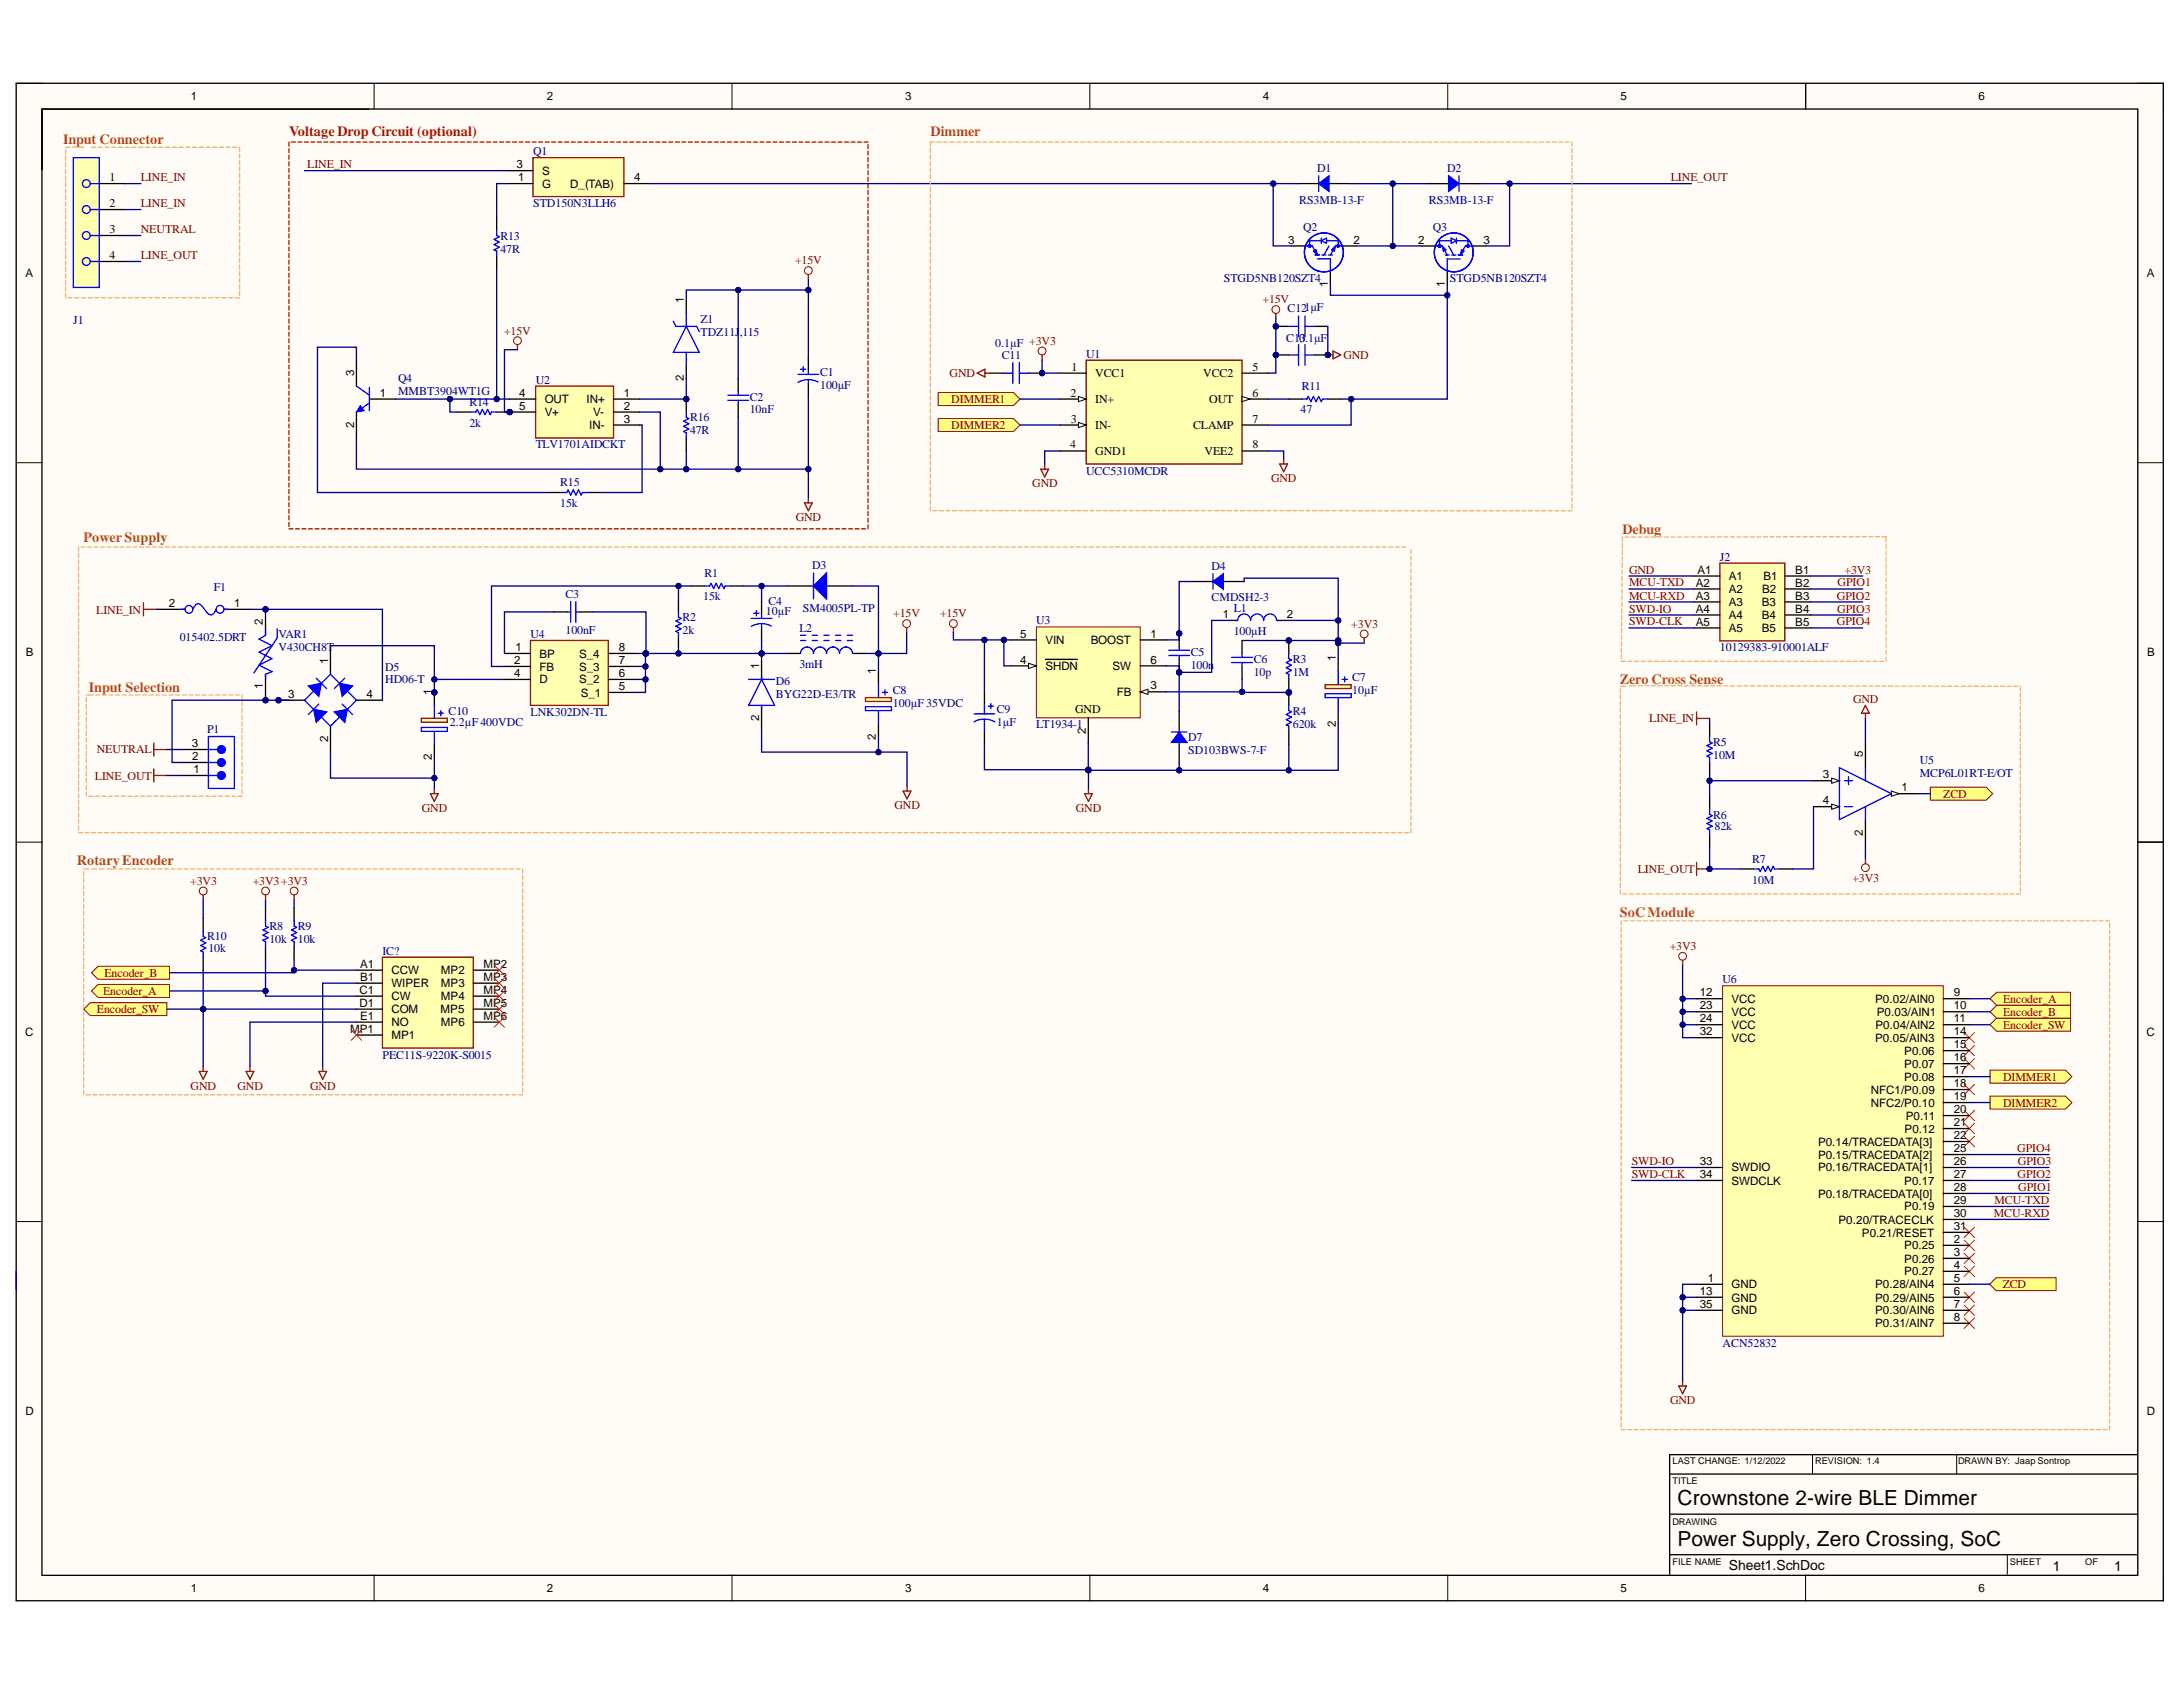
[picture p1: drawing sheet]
<svg xmlns="http://www.w3.org/2000/svg" width="279mm" height="216mm" viewBox="0 0 279 216" stroke-linecap="round" stroke-linejoin="round" font-family="sans-serif">
<defs><g id="words">
<g font-size="2.7">
<text x="214.7" y="192.6">Crownstone 2-wire BLE Dimmer</text>
<text x="214.7" y="197.8">Power Supply, Zero Crossing, SoC</text>
</g>
<text font-size="1.8" fill="#a61c00" x="37" y="17.5">Voltage Drop Circuit (optional)</text>
<g font-size="1.8" fill="#b45f06">
<text x="119.1" y="17.5">Dimmer</text>
<text x="8.1" y="18.5">Input Connector</text>
<text x="10.7" y="69.3">Power Supply</text>
<text x="207.7" y="68.4">Debug</text>
<text x="11.4" y="88.6">Input Selection</text>
<text x="207.3" y="87.5">Zero Cross Sense</text>
<text x="9.9" y="110.8">RotaryEncoder</text>
<text x="207.3" y="117.4">SoCModule</text>
</g>
<g font-size="1.8">
<text x="221.3" y="200.9">Sheet1.SchDoc</text>
<text x="262.7" y="201.1">1</text>
<text x="270.6" y="201.1">1</text>
</g>
<g font-size="1.5">
<text x="24.4" y="12.9">1</text>
<text x="70" y="12.9">2</text>
<text x="115.8" y="12.9">3</text>
<text x="161.6" y="12.9">4</text>
<text x="207.4" y="12.9">5</text>
<text x="253.2" y="12.9">6</text>
<text x="14" y="23.2">1</text>
<text x="66.1" y="21.6">3</text>
<text x="66.3" y="23.2">1</text>
<text x="69.4" y="22.4">S</text>
<text x="81.2" y="23.2">4</text>
<text x="14" y="26.5">2</text>
<text x="14" y="29.8">3</text>
<text x="69.4" y="24.1">G</text>
<text x="73" y="24.1">D_(TAB)</text>
<text x="3.3" y="35.5">A</text>
<text x="14" y="33.2">4</text>
<text x="164.9" y="31.2">3</text>
<text x="173.2" y="31.2">2</text>
<text x="181.5" y="31.2">2</text>
<text x="189.9" y="31.2">3</text>
<text x="274.8" y="35.5">A</text>
<text x="87.5" y="38.8" transform="rotate(-90 87.5 38.8)">1</text>
<text x="170" y="36.7" transform="rotate(-90 170 36.7)">1</text>
<text x="184.9" y="36.7" transform="rotate(-90 184.9 36.7)">1</text>
<text x="137.1" y="47.5">1</text>
<text x="160.3" y="47.5">5</text>
<text x="45.3" y="48.1" transform="rotate(-90 45.3 48.1)">3</text>
<text x="48.6" y="50.8">1</text>
<text x="66.5" y="50.8">4</text>
<text x="66.5" y="52.4">5</text>
<text x="69.7" y="51.6">OUT</text>
<text x="69.7" y="53.2">V+</text>
<text x="75.1" y="51.6">IN+</text>
<text x="75.9" y="53.2">V-</text>
<text x="79.9" y="50.8">1</text>
<text x="79.9" y="52.4">2</text>
<text x="87.5" y="48.8" transform="rotate(-90 87.5 48.8)">2</text>
<text x="137" y="50.8">2</text>
<text x="140.2" y="48.3">VCC1</text>
<text x="140.2" y="51.6">IN+</text>
<text x="154" y="48.3">VCC2</text>
<text x="154.8" y="51.6">OUT</text>
<text x="160.3" y="50.8">6</text>
<text x="45.3" y="54.8" transform="rotate(-90 45.3 54.8)">2</text>
<text x="75.4" y="54.9">IN-</text>
<text x="79.9" y="54.1">3</text>
<text x="137" y="57.4">4</text>
<text x="137.1" y="54.1">3</text>
<text x="140.2" y="54.9">IN-</text>
<text x="140.2" y="58.2">GND1</text>
<text x="152.7" y="54.9">CLAMP</text>
<text x="154.2" y="58.2">VEE2</text>
<text x="160.3" y="54.1">7</text>
<text x="160.3" y="57.4">8</text>
<text x="21.6" y="77.7">2</text>
<text x="30" y="77.7">1</text>
<text x="217" y="75.1">A2</text>
<text x="217" y="76.7">A3</text>
<text x="217.3" y="73.4">A1</text>
<text x="221.3" y="74.2">A1</text>
<text x="221.3" y="75.9">A2</text>
<text x="221.3" y="77.6">A3</text>
<text x="225.5" y="77.6">B3</text>
<text x="225.5" y="75.9">B2</text>
<text x="225.7" y="74.2">B1</text>
<text x="229.8" y="73.4">B1</text>
<text x="229.8" y="75.1">B2</text>
<text x="229.8" y="76.7">B3</text>
<text x="33.7" y="80" transform="rotate(-90 33.7 80)">2</text>
<text x="66" y="83.3">1</text>
<text x="79.2" y="83.3">8</text>
<text x="130.5" y="81.6">5</text>
<text x="133.8" y="82.4">VIN</text>
<text x="139.6" y="82.4">BOOST</text>
<text x="147.2" y="81.6">1</text>
<text x="156.5" y="79.1">1</text>
<text x="164.7" y="79.1">2</text>
<text x="217" y="78.4">A4</text>
<text x="217" y="80.1">A5</text>
<text x="221.3" y="79.2">A4</text>
<text x="221.3" y="80.9">A5</text>
<text x="225.5" y="79.2">B4</text>
<text x="225.5" y="80.9">B5</text>
<text x="229.8" y="78.4">B4</text>
<text x="229.8" y="80.1">B5</text>
<text x="3.3" y="84">B</text>
<text x="33.7" y="88.1" transform="rotate(-90 33.7 88.1)">1</text>
<text x="36.9" y="89.3">3</text>
<text x="42" y="84.9" transform="rotate(-90 42 84.9)">1</text>
<text x="46.9" y="89.3">4</text>
<text x="55.3" y="89" transform="rotate(-90 55.3 89)">1</text>
<text x="65.8" y="85">2</text>
<text x="65.8" y="86.7">4</text>
<text x="69" y="84.2">BP</text>
<text x="69" y="85.8">FB</text>
<text x="69" y="87.5">D</text>
<text x="74.1" y="87.5">S_2</text>
<text x="74.1" y="85.8">S_3</text>
<text x="74.1" y="84.2">S_4</text>
<text x="74.3" y="89.2">S_1</text>
<text x="79.2" y="88.3">5</text>
<text x="79.2" y="86.7">6</text>
<text x="79.2" y="85">7</text>
<text x="97.2" y="85.6" transform="rotate(-90 97.2 85.6)">1</text>
<text x="112.1" y="86.3" transform="rotate(-90 112.1 86.3)">1</text>
<text x="130.5" y="84.9">4</text>
<text x="133.8" y="85.7">SHDN</text>
<text x="142.4" y="85.7">SW</text>
<text x="142.9" y="89.1">FB</text>
<text x="147.2" y="88.2">3</text>
<text x="147.2" y="84.9">6</text>
<text x="171" y="84.6" transform="rotate(-90 171 84.6)">1</text>
<text x="274.8" y="84">B</text>
<text x="24.6" y="95.6">3</text>
<text x="42" y="95" transform="rotate(-90 42 95)">2</text>
<text x="97.2" y="92.3" transform="rotate(-90 97.2 92.3)">2</text>
<text x="112.1" y="94.7" transform="rotate(-90 112.1 94.7)">2</text>
<text x="137.6" y="91.2">GND</text>
<text x="139" y="93.9" transform="rotate(-90 139 93.9)">2</text>
<text x="171" y="93" transform="rotate(-90 171 93)">2</text>
<text x="24.6" y="97.3">2</text>
<text x="24.8" y="99">1</text>
<text x="55.3" y="97.3" transform="rotate(-90 55.3 97.3)">2</text>
<text x="233.3" y="99.6">3</text>
<text x="238.4" y="96.9" transform="rotate(-90 238.4 96.9)">5</text>
<text x="243.4" y="101.3">1</text>
<text x="233.3" y="102.9">4</text>
<text x="238.4" y="107" transform="rotate(-90 238.4 107)">2</text>
<text x="46.1" y="123.9">A1</text>
<text x="46.1" y="125.5">B1</text>
<text x="50.1" y="124.7">CCW</text>
<text x="56.4" y="124.7">MP2</text>
<text x="61.9" y="123.9">MP2</text>
<text x="61.9" y="125.5">MP3</text>
<text x="46" y="127.2">C1</text>
<text x="46" y="128.8">D1</text>
<text x="46.1" y="130.5">E1</text>
<text x="50.1" y="126.3">WIPER</text>
<text x="50.1" y="128">CW</text>
<text x="50.1" y="129.7">COM</text>
<text x="50.1" y="131.3">NO</text>
<text x="56.4" y="129.7">MP5</text>
<text x="56.4" y="126.3">MP3</text>
<text x="56.4" y="128">MP4</text>
<text x="56.4" y="131.3">MP6</text>
<text x="61.9" y="127.2">MP4</text>
<text x="61.9" y="128.8">MP5</text>
<text x="61.9" y="130.5">MP6</text>
<text x="217.6" y="127.5">12</text>
<text x="217.6" y="129.2">23</text>
<text x="217.6" y="130.8">24</text>
<text x="221.6" y="128.3">VCC</text>
<text x="221.6" y="130">VCC</text>
<text x="221.6" y="131.7">VCC</text>
<text x="240" y="128.3">P0.02/AIN0</text>
<text x="240" y="131.7">P0.04/AIN2</text>
<text x="240.2" y="130">P0.03/AIN1</text>
<text x="250.1" y="129.2">10</text>
<text x="250.1" y="130.8">11</text>
<text x="250.1" y="127.5">9</text>
<text x="3.2" y="132.6">C</text>
<text x="44.8" y="132.2">MP1</text>
<text x="50.1" y="133">MP1</text>
<text x="217.6" y="132.5">32</text>
<text x="221.6" y="133.3">VCC</text>
<text x="240" y="133.3">P0.05/AIN3</text>
<text x="243.7" y="135">P0.06</text>
<text x="243.7" y="136.7">P0.07</text>
<text x="250.1" y="132.5">14</text>
<text x="250.1" y="134.2">15</text>
<text x="250.1" y="135.8">16</text>
<text x="250.1" y="137.5">17</text>
<text x="274.7" y="132.6">C</text>
<text x="239.5" y="140">NFC1/P0.09</text>
<text x="239.5" y="141.6">NFC2/P0.10</text>
<text x="243.7" y="138.3">P0.08</text>
<text x="243.9" y="143.3">P0.11</text>
<text x="250.1" y="139.1">18</text>
<text x="250.1" y="140.8">19</text>
<text x="250.1" y="142.5">20</text>
<text x="217.6" y="149.1">33</text>
<text x="221.6" y="149.9">SWDIO</text>
<text x="232.7" y="146.6">P0.14/TRACEDATA[3]</text>
<text x="232.7" y="148.3">P0.15/TRACEDATA[2]</text>
<text x="232.7" y="149.9">P0.16/TRACEDATA[1]</text>
<text x="243.8" y="145">P0.12</text>
<text x="250.1" y="144.1">21</text>
<text x="250.1" y="145.8">22</text>
<text x="250.1" y="147.5">25</text>
<text x="250.1" y="149.1">26</text>
<text x="217.6" y="150.8">34</text>
<text x="221.6" y="151.6">SWDCLK</text>
<text x="232.7" y="153.3">P0.18/TRACEDATA[0]</text>
<text x="243.7" y="151.6">P0.17</text>
<text x="243.7" y="154.9">P0.19</text>
<text x="250.1" y="150.8">27</text>
<text x="250.1" y="152.4">28</text>
<text x="250.1" y="154.1">29</text>
<text x="250.1" y="155.8">30</text>
<text x="235.3" y="156.6">P0.20/TRACECLK</text>
<text x="238.3" y="158.2">P0.21/RESET</text>
<text x="243.7" y="159.9">P0.25</text>
<text x="243.7" y="161.6">P0.26</text>
<text x="250.1" y="159.1">2</text>
<text x="250.1" y="160.7">3</text>
<text x="250.1" y="157.4">31</text>
<text x="217.6" y="165.7">13</text>
<text x="217.6" y="167.4">35</text>
<text x="218.6" y="164.1">1</text>
<text x="221.6" y="166.6">GND</text>
<text x="221.6" y="164.9">GND</text>
<text x="240" y="164.9">P0.28/AIN4</text>
<text x="240" y="166.6">P0.29/AIN5</text>
<text x="243.7" y="163.2">P0.27</text>
<text x="250.1" y="162.4">4</text>
<text x="250.1" y="164.1">5</text>
<text x="250.1" y="165.7">6</text>
<text x="250.1" y="167.4">7</text>
<text x="221.6" y="168.2">GND</text>
<text x="240" y="168.2">P0.30/AIN6</text>
<text x="240" y="169.9">P0.31/AIN7</text>
<text x="250.1" y="169.1">8</text>
<text x="3.3" y="181.1">D</text>
<text x="274.8" y="181.1">D</text>
<text x="24.4" y="203.8">1</text>
<text x="70" y="203.8">2</text>
<text x="115.8" y="203.8">3</text>
<text x="161.6" y="203.8">4</text>
<text x="207.4" y="203.8">5</text>
<text x="253.2" y="203.8">6</text>
</g>
<g font-size="1.5" fill="#800000">
<text x="18" y="23.2">LINE_IN</text>
<text x="39.3" y="21.5">LINE_IN</text>
<text x="213.8" y="23.2">LINE_OUT</text>
<text x="18" y="26.5">LINE_IN</text>
<text x="18" y="29.8">NEUTRAL</text>
<text x="18" y="33.2">LINE_OUT</text>
<text x="101.8" y="33.8">+15V</text>
<text x="161.6" y="38.8">+15V</text>
<text x="64.5" y="42.8">+15V</text>
<text x="171.9" y="45.9">GND</text>
<text x="121.5" y="48.3">GND</text>
<text x="121.8" y="51.6">DIMMER1</text>
<text x="121.8" y="54.9">DIMMER2</text>
<text x="132.1" y="62.4">GND</text>
<text x="162.7" y="61.7">GND</text>
<text x="101.8" y="66.7">GND</text>
<text x="208.5" y="73.4">GND</text>
<text x="208.5" y="75.1">MCU-TXD</text>
<text x="208.5" y="76.7">MCU-RXD</text>
<text x="235.1" y="76.7">GPIO2</text>
<text x="235.2" y="75.1">GPIO1</text>
<text x="236.1" y="73.4">+3V3</text>
<text x="12.3" y="78.5">LINE_IN</text>
<text x="114.3" y="79">+15V</text>
<text x="120.3" y="79">+15V</text>
<text x="173" y="80.3">+3V3</text>
<text x="208.5" y="78.4">SWD-IO</text>
<text x="208.5" y="80">SWD-CLK</text>
<text x="235.1" y="80">GPIO4</text>
<text x="235.1" y="78.4">GPIO3</text>
<text x="237.2" y="90">GND</text>
<text x="211.1" y="92.5">LINE_IN</text>
<text x="12.1" y="99.8">LINE_OUT</text>
<text x="12.4" y="96.4">NEUTRAL</text>
<text x="54" y="103.9">GND</text>
<text x="114.5" y="103.6">GND</text>
<text x="137.7" y="103.9">GND</text>
<text x="248.7" y="102.1">ZCD</text>
<text x="24.4" y="113.2">+3V3</text>
<text x="32.3" y="113.2">+3V3+3V3</text>
<text x="209.6" y="111.7">LINE_OUT</text>
<text x="237.1" y="112.9">+3V3</text>
<text x="13.4" y="125">Encoder_B</text>
<text x="213.7" y="121.6">+3V3</text>
<text x="12.4" y="129.7">Encoder_SW</text>
<text x="13.2" y="127.4">Encoder_A</text>
<text x="256.4" y="131.7">Encoder_SW</text>
<text x="256.4" y="130">Encoder_B</text>
<text x="256.4" y="128.3">Encoder_A</text>
<text x="24.4" y="139.5">GND</text>
<text x="30.4" y="139.5">GND</text>
<text x="39.7" y="139.5">GND</text>
<text x="256.4" y="141.6">DIMMER2</text>
<text x="256.4" y="138.3">DIMMER1</text>
<text x="208.8" y="149.1">SWD-IO</text>
<text x="258.2" y="147.4">GPIO4</text>
<text x="258.3" y="149.1">GPIO3</text>
<text x="208.8" y="150.8">SWD-CLK</text>
<text x="255.2" y="155.8">MCU-RXD</text>
<text x="255.3" y="154.1">MCU-TXD</text>
<text x="258.2" y="150.8">GPIO2</text>
<text x="258.3" y="152.4">GPIO1</text>
<text x="256.3" y="164.9">ZCD</text>
<text x="213.7" y="179.7">GND</text>
</g>
<g font-size="1.5" fill="#000080">
<text x="68.2" y="19.9">Q1</text>
<text x="168.6" y="22">D1</text>
<text x="185.2" y="22">D2</text>
<text x="68.2" y="26.5">STD150N3LLH6</text>
<text x="166.3" y="26.2">RS3MB-13-F</text>
<text x="166.8" y="29.5">Q2</text>
<text x="182.9" y="26.2">RS3MB-13-F</text>
<text x="183.4" y="29.5">Q3</text>
<text x="64" y="30.7">R13</text>
<text x="64" y="32.3">47R</text>
<text x="9.4" y="41.5">J1</text>
<text x="89.7" y="41.3">Z1</text>
<text x="156.6" y="36.1">STGD5NB120SZT4</text>
<text x="164.8" y="40">C121µF</text>
<text x="185.6" y="36.1">STGD5NB120SZT4</text>
<text x="89.7" y="42.9">TDZ11J,115</text>
<text x="127.4" y="44.5">0.1µF +3V3</text>
<text x="128.2" y="45.9">C11</text>
<text x="139" y="45.8">U1</text>
<text x="164.6" y="43.8">C10.1µF</text>
<text x="166.4" y="43.8">3</text>
<text x="50.9" y="48.9">Q4</text>
<text x="50.9" y="50.6">MMBT3904WT1G</text>
<text x="60.1" y="51.9">R14</text>
<text x="68.6" y="49.1">U2</text>
<text x="88.3" y="53.9">R16</text>
<text x="96" y="51.3">C2</text>
<text x="96" y="52.9">10nF</text>
<text x="105" y="48.1">C1</text>
<text x="105" y="49.8">100µF</text>
<text x="166.4" y="52.9">47</text>
<text x="166.6" y="50">R11</text>
<text x="60.1" y="54.6">2k</text>
<text x="68.6" y="57.4">TLV1701AIDCKT</text>
<text x="88.3" y="55.6">47R</text>
<text x="71.7" y="62.2">R15</text>
<text x="71.7" y="64.9">15k</text>
<text x="139" y="60.7">UCC5310MCDR</text>
<text x="220.1" y="71.8">J2</text>
<text x="27.4" y="75.7">F1</text>
<text x="72.4" y="76.5">C3</text>
<text x="90" y="76.8">15k</text>
<text x="90.2" y="73.9">R1</text>
<text x="98.4" y="77.4">C4</text>
<text x="104" y="72.9">D3</text>
<text x="155.1" y="72.9">D4</text>
<text x="155.1" y="77">CMDSH2-3</text>
<text x="23" y="82">015402.5DRT</text>
<text x="35.6" y="81.6">VAR1</text>
<text x="35.6" y="83.3">V430CH8T</text>
<text x="67.9" y="81.6">U4</text>
<text x="72.4" y="81.2">100nF</text>
<text x="87.3" y="79.5">R2</text>
<text x="87.3" y="81.2">2k</text>
<text x="98" y="78.7">10µF</text>
<text x="102.3" y="80.8">L2</text>
<text x="102.8" y="78.3">SM4005PL-TP</text>
<text x="132.6" y="79.9">U3</text>
<text x="152.4" y="83.9">C5</text>
<text x="157.9" y="78.3">L1</text>
<text x="157.9" y="81.3">100µH</text>
<text x="220.1" y="83.4">10129383-910001ALF</text>
<text x="49.3" y="85.8">D5</text>
<text x="49.3" y="87.5">HD06-T</text>
<text x="99.3" y="87.6">D6</text>
<text x="99.3" y="89.3">BYG22D-E3/TR</text>
<text x="102.3" y="85.5">3mH</text>
<text x="114.3" y="88.8">C8</text>
<text x="152.4" y="85.6">100n</text>
<text x="160.5" y="84.8">C6</text>
<text x="160.5" y="86.5">10p</text>
<text x="165.5" y="84.8">R3</text>
<text x="165.5" y="86.5">1M</text>
<text x="173.1" y="87.1">C7</text>
<text x="173.1" y="88.8">10µF</text>
<text x="26.5" y="93.8">P1</text>
<text x="57.4" y="91.4">C10</text>
<text x="57.6" y="93">2.2µF400VDC</text>
<text x="67.9" y="91.6">LNK302DN-TL</text>
<text x="114.3" y="90.5">100µF35VDC</text>
<text x="127.6" y="91.2">C9</text>
<text x="127.6" y="92.9">1µF</text>
<text x="132.6" y="93.2">LT1934-1</text>
<text x="152.1" y="94.9">D7</text>
<text x="165.5" y="91.4">R4</text>
<text x="165.5" y="93.1">620k</text>
<text x="219.3" y="95.5">R5</text>
<text x="152.1" y="96.6">SD103BWS-7-F</text>
<text x="219.3" y="97.1">10M</text>
<text x="245.7" y="97.8">U5</text>
<text x="245.7" y="99.4">MCP6L01RT-E/OT</text>
<text x="219.3" y="104.8">R6</text>
<text x="219.5" y="106.2">82k</text>
<text x="224.3" y="110.4">R7</text>
<text x="224.3" y="113.1">10M</text>
<text x="34.5" y="119">R8</text>
<text x="38.1" y="119">R9</text>
<text x="26.5" y="120.3">R10</text>
<text x="26.7" y="121.9">10k</text>
<text x="34.5" y="120.7">10k</text>
<text x="38.1" y="120.7">10k</text>
<text x="49" y="122.2">IC?</text>
<text x="220.5" y="125.8">U6</text>
<text x="49" y="135.5">PEC11S-9220K-S0015</text>
<text x="220.5" y="172.4">ACN52832</text>
</g>
<g font-size="1.2">
<text x="214" y="189.9">TITLE</text>
<text x="214" y="187.4">LAST CHANGE: 1/12/2022</text>
<text x="232.3" y="187.4">REVISION: 1.4</text>
<text x="250.6" y="187.4">DRAWN BY: Jaap Sontrop</text>
<text x="214" y="195.1">DRAWING</text>
<text x="214" y="200.2">FILE NAME</text>
<text x="257.3" y="200.2">SHEET</text>
<text x="266.9" y="200.2">OF</text>
</g>
</g></defs>
<g fill="#fffcf8">
<path d="M2.1 10.7h274.8v194.2h-274.8z" fill-rule="evenodd"/>
<path d="M5.4 14h268.2v187.6h-268.2z" fill-rule="evenodd"/>
</g>
<g fill="none" stroke="#000" stroke-width=".13">
<path d="M2.1 10.7h3.3M47.9 10.7v3.3M93.7 10.7v3.3M139.5 10.7v3.3M185.3 10.7v3.3M231.1 10.7v3.3M273.6 10.7h3.3v3.3M2.1 59.2h3.3M273.6 59.2h3.3M2.1 107.8h3.3M273.6 107.8h3.3M2.1 156.3h3.3"/>
<path d="M273.6 156.3h3.3M232 186.2v2.4M250.4 186.2v2.4M256.9 199v2.5M47.9 201.6v3.3M93.7 201.6v3.3M139.5 201.6v3.3M185.3 201.6v3.3M231.1 201.6v3.3M276.9 201.6v3.3"/>
</g>
<path d="M2.1 10.7h274.8v194.2h-274.8zM5.4 14h268.2v187.6h-268.2zM5.4 14h41.8M231.1 10.7v3.3M273.6 107.8h3.3M213.7 199h59.8M213.7 188.6h59.8M213.8 193.8h59.8M273.5 186.2h-59.8v15.3" fill="none" stroke="#000" stroke-width=".17"/>
<path d="M220.1 72.1h8.3v9.9h-8.3z" fill-rule="evenodd" fill="#ffffb0"/>
<g fill="none" stroke="#800000" stroke-width=".17">
<path d="M220.1 72.1h8.3v9.9h-8.3zM116 80.3v.7M122 80.3v.7M174.6 81.6v.7M238.8 90.3l.5 1h-1.1zM238.8 91.3v.6M55.1 101.6h1l-.5 1zM55.6 100.9v.7M115.6 101.2h1l-.5 1zM116.1 100.6v.6M138.8 101.6h1l-.5 1zM139.3 100.9v.7"/>
<path d="M238.8 109.9v.6"/>
</g>
<g fill="none" stroke="#000" stroke-width=".17">
<path d="M70.9 78.3h1.6M74.2 78.3h1.7M86.8 76.7v1.6M88.5 75h1.7M93.5 75h1.6M216.8 73.7h3.3M216.8 75.4h3.3M216.8 77h3.3M216.8 78.7h3.3M228.4 73.7h3.4M228.4 75.4h3.4M228.4 77h3.4"/>
<path d="M228.4 78.7h3.4M86.8 81.6v1.7M216.8 80.4h3.3M218.8 92.6v1.7M218.8 97.6v1.7M228.4 80.4h3.4M218.8 101.9v1.7M218.8 106.9v1.6"/>
</g>
<g fill="none" stroke="#800000" stroke-width=".13">
<circle cx="116" cy="79.8" r=".5"/>
<circle cx="122" cy="79.8" r=".5"/>
<circle cx="174.6" cy="81.1" r=".5"/>
<circle cx="238.7" cy="111" r=".5"/>
</g>
<path d="M72.5 78.3h.5M73 77v2.6M73.7 77v2.6M73.7 78.3h.5M86.8 78.3v.7l.4 .1-.7 .4 .7 .3-.7 .3 .7 .4-.7 .3 .3 .2v.6M90.2 75h.6l.2-.3 .3 .6 .4-.6 .3 .6 .3-.6 .4 .6 .1-.3h.7M218.8 94.3v.6l.3 .2-.6 .3 .6 .4-.6 .3 .6 .3-.6 .4 .3 .1v.7M218.8 103.6v.6l.3 .2-.6 .3 .6 .4-.6 .3 .6 .3-.6 .4 .3 .1v.7" fill="none" stroke="#00f" stroke-width=".17"/>
<g fill="none" stroke="#f6b26b" stroke-width=".17">
<path d="M10.1 70v.5M10.1 70.8v.6M10.1 71.7v.5M10.1 72.5v.5M10.1 73.3v.5M10.1 74.2v.5M10.1 75v.5M10.1 75.8v.5M10.1 76.7v.5M10.1 77.5v.5M10.1 78.3v.5M10.1 79.1v.6"/>
<path d="M10.1 80v.5M10.4 70h.5M11.2 70h.5M12 70h.5M12.9 70h.5M13.7 70h.5M14.5 70h.5M15.4 70h.5M16.2 70h.5M17 70h.5M17.9 70h.5M18.7 70h.5"/>
<path d="M19.5 70h.5M20.4 70h.5M21.2 70h.5M22 70h.5M22.9 70h.5M23.7 70h.5M24.5 70h.5M25.3 70h.6M26.2 70h.5M27 70h.5M27.8 70h.6M28.7 70h.5"/>
<path d="M29.5 70h.5M30.3 70h.6M31.2 70h.5M32 70h.5M32.8 70h.6M33.7 70h.5M34.5 70h.5M35.3 70h.6M36.2 70h.5M37 70h.5M37.8 70h.6M38.7 70h.5"/>
<path d="M39.5 70h.5M40.3 70h.6M41.2 70h.5M42 70h.5M42.8 70h.6M43.7 70h.5M44.5 70h.5M45.3 70h.6M46.2 70h.5M47 70h.5M47.8 70h.6M48.7 70h.5"/>
<path d="M49.5 70h.5M50.3 70h.6M51.2 70h.5M52 70h.5M52.8 70h.5M53.7 70h.5M54.5 70h.5M55.3 70h.5M56.2 70h.5M57 70h.5M57.8 70h.5M58.7 70h.5"/>
<path d="M59.5 70h.5M60.3 70h.5M61.2 70h.5M62 70h.5M62.8 70h.5M63.7 70h.5M64.5 70h.5M65.3 70h.5M66.1 70h.6M67 70h.5M67.8 70h.5M68.6 70h.6"/>
<path d="M69.5 70h.5M70.3 70h.5M71.1 70h.6M72 70h.5M72.8 70h.5M73.6 70h.6M74.5 70h.5M75.3 70h.5M76.1 70h.6M77 70h.5M77.8 70h.5M78.6 70h.6"/>
<path d="M79.5 70h.5M80.3 70h.5M81.1 70h.6M82 70h.5M82.8 70h.5M83.6 70h.6M84.5 70h.5M85.3 70h.5M86.1 70h.6M87 70h.5M87.8 70h.5M88.6 70h.6"/>
<path d="M89.5 70h.5M90.3 70h.5M91.1 70h.5M92 70h.5M92.8 70h.5M93.6 70h.5M94.5 70h.5M95.3 70h.5M96.1 70h.5M97 70h.5M97.8 70h.5M98.6 70h.5"/>
<path d="M99.5 70h.5M100.3 70h.5M101.1 70h.5M102 70h.5M102.8 70h.5M103.6 70h.5M104.5 70h.5M105.3 70h.5M106.1 70h.5M107 70h.5M107.8 70h.5M108.6 70h.5"/>
<path d="M109.4 70h.6M110.3 70h.5M111.1 70h.5M111.9 70h.6M112.8 70h.5M113.6 70h.5M114.4 70h.6M115.3 70h.5M116.1 70h.5M116.9 70h.6M117.8 70h.5M118.6 70h.5"/>
<path d="M119.4 70h.6M120.3 70h.5M121.1 70h.5M121.9 70h.6M122.8 70h.5M123.6 70h.5M124.4 70h.6M125.3 70h.5M126.1 70h.5M126.9 70h.6M127.8 70h.5M128.6 70h.5"/>
<path d="M129.4 70h.6M130.3 70h.5M131.1 70h.5M131.9 70h.6M132.8 70h.5M133.6 70h.5M134.4 70h.6M135.3 70h.5M136.1 70h.5M136.9 70h.5M137.8 70h.5M138.6 70h.5"/>
<path d="M139.4 70h.5M140.3 70h.5M141.1 70h.5M141.9 70h.5M142.8 70h.5M143.6 70h.5M144.4 70h.5M145.3 70h.5M146.1 70h.5M146.9 70h.5M147.8 70h.5M148.6 70h.5"/>
<path d="M149.4 70h.5M150.3 70h.5M151.1 70h.5M151.9 70h.5M152.7 70h.6M153.6 70h.5M154.4 70h.5M155.2 70h.6M156.1 70h.5M156.9 70h.5M157.7 70h.6M158.6 70h.5"/>
<path d="M159.4 70h.5M160.2 70h.6M161.1 70h.5M161.9 70h.5M162.7 70h.6M163.6 70h.5M164.4 70h.5M165.2 70h.6M166.1 70h.5M166.9 70h.5M167.7 70h.6M168.6 70h.5"/>
<path d="M169.4 70h.5M170.2 70h.6M171.1 70h.5M171.9 70h.5M172.7 70h.6M173.6 70h.5M174.4 70h.5M175.2 70h.6M176.1 70h.5M176.9 70h.5M177.7 70h.5M178.6 70h.5"/>
<path d="M179.4 70h.5M180.6 70.3v.5M180.6 71.2v.5M180.6 72v.5M180.6 72.8v.5M180.6 73.6v.6M180.6 74.5v.5M180.6 75.3v.5M180.6 76.1v.6M180.6 77v.5M180.6 77.8v.5M180.6 78.6v.5"/>
<path d="M180.6 79.5v.5M207.6 79.6l-.1 .5M207.6 77.9v.6M207.6 78.8v.5M207.6 77.1v.5M207.6 76.3v.5M207.6 75.4v.5M207.6 73.8v.5M207.6 74.6v.5M207.6 72.9v.5M207.6 72.1v.5M207.6 70.4v.5"/>
<path d="M207.6 71.2v.6M207.7 69.6v.5M207.7 68.7v.6M208 68.7h.5M208.8 68.7h.6M209.7 68.7h.5M210.5 68.7h.5M211.9 68.7h-.5M212.2 68.7h.5M213 68.7h.6M213.9 68.7h.5M214.7 68.7h.6"/>
<path d="M215.6 68.7h.5M216.4 68.7h.5M217.3 68.7h.5M218.1 68.7h.5M218.9 68.7h.6M219.8 68.7h.5M220.6 68.7h.6M221.5 68.7h.5M222.3 68.7h.5M223.2 68.7h.5M224 68.7h.5M224.9 68.7h.5"/>
<path d="M225.7 68.7h.5M226.5 68.7h.6M227.4 68.7h.5M228.2 68.7h.6M229.1 68.7h.5M229.9 68.7h.5M230.8 68.7h.5M231.6 68.7h.5M232.4 68.7h.6M233.3 68.7h.5M234.1 68.7h.6M235 68.7h.5"/>
<path d="M235.8 68.7h.5M236.7 68.7h.5M237.5 68.7h.5M238.4 68.7h.5M239.2 68.7h.5M240 68.7h.6M240.9 68.7h.5v.6M241.4 69.7v.5M241.4 70.5v.5M241.4 71.4v.5M241.4 72.2v.5M241.4 73.1v.5"/>
<path d="M241.4 73.9v.5M241.4 74.8v.5M241.4 75.6v.5M241.4 76.5v.5M241.4 77.3v.5M241.4 78.2v.5M241.4 79v.5M241.4 79.9v.5M10.1 80.8v.5M10.1 81.6v.6M10.1 82.5v.5M10.1 83.3v.5"/>
<path d="M10.1 84.1v.5M10.1 85v.5M10.1 85.8v.5M10.1 86.6v.5M10.1 87.5v.5M10.1 88.3v.5M10.1 89.1v.5M10.1 89.9v.6M10.1 90.8v.5M10.1 91.6v.5M10.1 92.4v.6M10.1 93.3v.5"/>
<path d="M10.1 94.1v.5M10.1 94.9v.5M10.1 95.8v.5M10.1 96.6v.5M10.1 97.4v.5M10.1 98.2v.6M10.1 99.1v.5M10.1 99.9v.5M180.6 80.3v.5M180.6 81.1v.5M180.6 81.9v.6M180.6 82.8v.5"/>
<path d="M180.6 83.6v.5M180.6 84.4v.6M180.6 85.3v.5M180.6 86.1v.5M180.6 86.9v.6M180.6 87.8v.5M180.6 88.6v.5M180.6 89.4v.5M180.6 90.3v.5M180.6 91.1v.5M180.6 91.9v.5M180.6 92.7v.6"/>
<path d="M180.6 93.6v.5M180.6 94.4v.5M180.6 95.2v.6M180.6 96.1v.5M180.6 96.9v.5M180.6 97.7v.5M180.6 98.6v.5M180.6 99.4v.5M207.4 88.1v.6M207.4 89v.5M207.4 89.8v.5M207.4 90.6v.5"/>
<path d="M207.4 91.5v.5M207.4 92.3v.5M207.4 93.1v.5M207.4 94v.5M207.4 94.8v.5M207.4 95.6v.5M207.4 96.5v.5M207.4 97.3v.5M207.4 98.1v.5M207.4 98.9v.6M207.4 99.8v.5M207.5 84.6h.5"/>
<path d="M207.5 83.8v.5M207.5 83v.5M207.5 81.3v.5M207.5 82.1v.5M207.5 80.4v.6M208.1 87.8h-.7M208.3 84.6h.6M209.2 84.6h.5M209.3 87.8h-.8M209.7 87.8h.5M210.1 84.6h.5M210.5 87.8h.6"/>
<path d="M210.9 84.6h.5M211.4 87.8h.5M211.7 84.6h.6M212.2 87.8h.6M212.6 84.6h.5M213.1 87.8h.5M213.4 84.6h.6M213.9 87.8h.5M214.3 84.6h.5M214.8 87.8h.5M215.1 84.6h.6M215.6 87.8h.5"/>
<path d="M216 84.6h.5M216.4 87.8h.6M216.8 84.6h.6M217.3 87.8h.5M217.7 84.6h.5M218.1 87.8h.6M218.5 84.6h.6M219 87.8h.5M219.4 84.6h.5M219.8 87.8h.5M220.2 84.6h.5M220.7 87.8h.5"/>
<path d="M221.1 84.6h.5M221.5 87.8h.5M221.9 84.6h.5M222.3 87.8h.6M222.8 84.6h.5M223.2 87.8h.5M223.6 84.6h.5M224 87.8h.6M224.5 84.6h.5M224.9 87.8h.5M225.3 84.6h.5M225.7 87.8h.5"/>
<path d="M226.2 84.6h.5M226.5 87.8h.6M227 84.6h.5M227.4 87.8h.5M227.8 84.6h.6M228.2 87.8h.6M228.7 84.6h.5M229.1 87.8h.5M229.5 84.6h.6M229.9 87.8h.5M230.4 84.6h.5M230.8 87.8h.5"/>
<path d="M231.2 84.6h.6M231.6 87.8h.5M232.1 84.6h.5M232.5 87.8h.5M232.9 84.6h.6M233.3 87.8h.5M233.8 84.6h.5M234.1 87.8h.6M234.6 84.6h.6M235 87.8h.5M235.5 84.6h.5M235.8 87.8h.5"/>
<path d="M236.3 84.6h.6M236.7 87.8h.5M237.2 84.6h.5M237.5 87.8h.5M238 84.6h.6M238.4 87.8h.5M238.9 84.6h.5M239.2 87.8h.5M239.7 84.6h.5M240 87.8h.6M240.6 84.6h.5M240.9 87.8h.5"/>
<path d="M241.4 80.7v.5M241.4 81.5v.6M241.4 82.4v.5M241.4 83.2v.6M241.4 84.1v.5M241.7 87.8h.6M242.6 87.8h.5M243.4 87.8h.5M244.3 87.8h.5M245.1 87.8h.5M245.9 87.8h.6M246.8 87.8h.5"/>
<path d="M247.6 87.8h.6M248.5 87.8h.5M249.3 87.8h.5M250.1 87.8h.6M251 87.8h.5M251.8 87.8h.6M252.7 87.8h.5M253.5 87.8h.5M254.4 87.8h.5M255.2 87.8h.5M256.1 87.8h.5M256.9 87.8h.5"/>
<path d="M257.7 87.8h.6M258.6 87.8v.5M258.6 88.7v.5M258.6 89.5v.5M258.6 90.3v.5M258.6 91.1v.6M258.6 92v.5M258.6 92.8v.5M258.6 93.6v.6M258.6 94.5v.5M258.6 95.3v.5M258.6 96.1v.6"/>
<path d="M258.6 97v.5M258.6 97.8v.5M258.6 98.6v.5M258.6 99.5v.5M10.1 100.7v.6M10.1 101.6v.5M10.1 102.4v.5M10.1 103.2v.6M10.1 104.1v.5M10.1 104.9v.5M10.1 105.7v.5M10.1 106.6h.5"/>
<path d="M10.9 106.6h.5M11.7 106.6h.5M12.5 106.6h.6M13.4 106.6h.5M14.2 106.6h.5M15 106.6h.6M15.9 106.6h.5M16.7 106.6h.5M17.5 106.6h.6M18.4 106.6h.5M19.2 106.6h.5M20 106.6h.6"/>
<path d="M20.9 106.6h.5M21.7 106.6h.5M22.5 106.6h.6M23.4 106.6h.5M24.2 106.6h.5M25 106.6h.5M25.9 106.6h.5M26.7 106.6h.5M27.5 106.6h.5M28.4 106.6h.5M29.2 106.6h.5M30 106.6h.5"/>
<path d="M30.8 106.6h.6M31.7 106.6h.5M32.5 106.6h.5M33.3 106.6h.6M34.2 106.6h.5M35 106.6h.5M35.8 106.6h.6M36.7 106.6h.5M37.5 106.6h.5M38.3 106.6h.6M39.2 106.6h.5M40 106.6h.5"/>
<path d="M40.8 106.6h.6M41.7 106.6h.5M42.5 106.6h.5M43.3 106.6h.5M44.2 106.6h.5M45 106.6h.5M45.8 106.6h.5M46.7 106.6h.5M47.5 106.6h.5M48.3 106.6h.5M49.1 106.6h.6M50 106.6h.5"/>
<path d="M50.8 106.6h.5M51.6 106.6h.6M52.5 106.6h.5M53.3 106.6h.5M54.1 106.6h.6M55 106.6h.5M55.8 106.6h.5M56.6 106.6h.6M57.5 106.6h.5M58.3 106.6h.5M59.1 106.6h.6M60 106.6h.5"/>
<path d="M60.8 106.6h.5M61.6 106.6h.5M62.5 106.6h.5M63.3 106.6h.5M64.1 106.6h.5M65 106.6h.5M65.8 106.6h.5M66.6 106.6h.5M67.4 106.6h.6M68.3 106.6h.5M69.1 106.6h.5M69.9 106.6h.6"/>
<path d="M70.8 106.6h.5M71.6 106.6h.5M72.4 106.6h.6M73.3 106.6h.5M74.1 106.6h.5M74.9 106.6h.6M75.8 106.6h.5M76.6 106.6h.5M77.4 106.6h.6M78.3 106.6h.5M79.1 106.6h.5M79.9 106.6h.5"/>
<path d="M80.8 106.6h.5M81.6 106.6h.5M82.4 106.6h.5M83.3 106.6h.5M84.1 106.6h.5M84.9 106.6h.5M85.7 106.6h.6M86.6 106.6h.5M87.4 106.6h.5M88.2 106.6h.6M89.1 106.6h.5M89.9 106.6h.5"/>
<path d="M90.7 106.6h.6M91.6 106.6h.5M92.4 106.6h.5M93.2 106.6h.6M94.1 106.6h.5M94.9 106.6h.5M95.7 106.6h.6M96.6 106.6h.5M97.4 106.6h.5M98.2 106.6h.5M99.1 106.6h.5M99.9 106.6h.5"/>
<path d="M100.7 106.6h.5M101.6 106.6h.5M102.4 106.6h.5M103.2 106.6h.5M104 106.6h.6M104.9 106.6h.5M105.7 106.6h.5M106.5 106.6h.6M107.4 106.6h.5M108.2 106.6h.5M109 106.6h.6M109.9 106.6h.5"/>
<path d="M110.7 106.6h.5M111.5 106.6h.6M112.4 106.6h.5M113.2 106.6h.5M114 106.6h.6M114.9 106.6h.5M115.7 106.6h.5M116.5 106.6h.5M117.4 106.6h.5M118.2 106.6h.5M119 106.6h.5M119.9 106.6h.5"/>
<path d="M120.7 106.6h.5M121.5 106.6h.5M122.3 106.6h.6M123.2 106.6h.5M124 106.6h.5M124.8 106.6h.6M125.7 106.6h.5M126.5 106.6h.5M127.3 106.6h.6M128.2 106.6h.5M129 106.6h.5M129.8 106.6h.6"/>
<path d="M130.7 106.6h.5M131.5 106.6h.5M132.3 106.6h.6M133.2 106.6h.5M134 106.6h.5M134.8 106.6h.5M135.7 106.6h.5M136.5 106.6h.5M137.3 106.6h.5M138.2 106.6h.5M139 106.6h.5M139.8 106.6h.5"/>
<path d="M140.6 106.6h.6M141.5 106.6h.5M142.3 106.6h.5M143.1 106.6h.6M144 106.6h.5M144.8 106.6h.5M145.6 106.6h.6M146.5 106.6h.5M147.3 106.6h.5M148.1 106.6h.6M149 106.6h.5M149.8 106.6h.5"/>
<path d="M150.6 106.6h.6M151.5 106.6h.5M152.3 106.6h.5M153.1 106.6h.5M154 106.6h.5M154.8 106.6h.5M155.6 106.6h.5M156.5 106.6h.5M157.3 106.6h.5M158.1 106.6h.5M158.9 106.6h.6M159.8 106.6h.5"/>
<path d="M160.6 106.6h.5M161.4 106.6h.6M162.3 106.6h.5M163.1 106.6h.5M163.9 106.6h.6M164.8 106.6h.5M165.6 106.6h.5M166.4 106.6h.6M167.3 106.6h.5M168.1 106.6h.5M168.9 106.6h.6M169.8 106.6h.5"/>
<path d="M170.6 106.6h.5M171.4 106.6h.5M172.3 106.6h.5M173.1 106.6h.5M173.9 106.6h.5M174.8 106.6h.5M175.6 106.6h.5M176.4 106.6h.5M177.3 106.6h.5M178.1 106.6h.5M178.9 106.6h.5M179.7 106.6h.6"/>
<path d="M180.6 100.2v.5M180.6 101.1v.5M180.6 101.9v.5M180.6 102.7v.5M180.6 103.6v.5M180.6 104.4v.5M180.6 105.2v.5M180.6 106v.6M207.4 100.6v.5M207.4 101.4v.6M207.4 102.3v.5M207.4 103.1v.5"/>
<path d="M207.4 103.9v.5M207.4 104.8v.5M207.4 105.6v.5M207.4 106.4v.5M207.4 107.2v.6M207.4 108.1v.5M207.4 108.9v.5M207.4 109.7v.6M207.4 110.6v.5M207.4 111.4v.5M207.4 112.2v.6M207.4 113.1v.5"/>
<path d="M207.4 113.9v.5M207.7 114.4h.5M208.5 114.4h.6M209.4 114.4h.5M210.2 114.4h.5M211.1 114.4h.5M211.9 114.4h.5M212.7 114.4h.6M213.6 114.4h.5M214.4 114.4h.5M215.3 114.4h.5M216.1 114.4h.5"/>
<path d="M216.9 114.4h.6M217.8 114.4h.5M218.6 114.4h.5M219.5 114.4h.5M220.3 114.4h.5M221.1 114.4h.6M222 114.4h.5M222.8 114.4h.5M223.7 114.4h.5M224.5 114.4h.5M225.3 114.4h.6M226.2 114.4h.5"/>
<path d="M227 114.4h.5M227.8 114.4h.6M228.7 114.4h.5M229.5 114.4h.5M230.4 114.4h.5M231.2 114.4h.5M232 114.4h.6M232.9 114.4h.5M233.7 114.4h.5M234.6 114.4h.5M235.4 114.4h.5M236.2 114.4h.6"/>
<path d="M237.1 114.4h.5M237.9 114.4h.5M238.8 114.4h.5M239.6 114.4h.5M240.4 114.4h.6M241.3 114.4h.5M242.1 114.4h.5M243 114.4h.5M243.8 114.4h.5M244.6 114.4h.6M245.5 114.4h.5M246.3 114.4h.5"/>
<path d="M247.1 114.4h.6M248 114.4h.5M248.8 114.4h.5M249.7 114.4h.5M250.5 114.4h.5M251.3 114.4h.6M252.2 114.4h.5M253 114.4h.5M253.9 114.4h.5M254.7 114.4h.5M255.5 114.4h.6M256.4 114.4h.5"/>
<path d="M257.2 114.4h.5M258.1 114.4h.5M258.6 100.3v.5M258.6 101.1v.5M258.6 102v.5M258.6 102.8v.5M258.6 103.6v.5M258.6 104.4v.6M258.6 105.3v.5M258.6 106.1v.5M258.6 106.9v.5M258.6 107.8v.5"/>
<path d="M258.6 108.6v.5M258.6 109.4v.5M258.6 110.3v.5M258.6 111.1v.5M258.6 111.9v.5M258.6 112.8v.5M258.6 113.6v.5"/>
</g>
<path d="M132.6 80.2h13.3v11.7h-13.3z" fill-rule="evenodd" fill="#ffffb0"/>
<path d="M132.6 80.2h13.3v11.7h-13.3z" fill="none" stroke="#800000" stroke-width=".13"/>
<path d="M139.3 91.9v3.3M145.9 81.9h3.4M145.9 88.5h3.4" fill="none" stroke="#000" stroke-width=".17"/>
<path d="M145.9 88.5l1-.3v.7z" fill="#f8fcff"/>
<path d="M145.9 88.5l1-.3v.7z" fill="none" stroke="#000" stroke-width=".13"/>
<path d="M129.3 85.2h3.3" fill="none" stroke="#000" stroke-width=".17"/>
<path d="M131.6 84.9l1 .3-1 .4z" fill="#f8fcff"/>
<path d="M131.6 84.9l1 .3-1 .4z" fill="none" stroke="#000" stroke-width=".13"/>
<path d="M129.3 81.9h3.3M133.8 84.4h4.1M145.9 85.2h3.4" fill="none" stroke="#000" stroke-width=".17"/>
<circle cx="165" cy="88.6" r=".33" fill="#000080"/>
<circle cx="165" cy="88.6" r=".33" fill="none" stroke="#000080" stroke-width=".13"/>
<circle cx="165" cy="82" r=".33" fill="#000080"/>
<circle cx="165" cy="82" r=".33" fill="none" stroke="#000080" stroke-width=".13"/>
<path d="M165 87v1.6" fill="none" stroke="#000" stroke-width=".17"/>
<circle cx="165" cy="88.6" r=".33" fill="#000080"/>
<circle cx="165" cy="88.6" r=".33" fill="none" stroke="#000080" stroke-width=".13"/>
<path d="M165 82v1.6" fill="none" stroke="#000" stroke-width=".17"/>
<circle cx="165" cy="82" r=".33" fill="#000080"/>
<circle cx="165" cy="82" r=".33" fill="none" stroke="#000080" stroke-width=".13"/>
<path d="M165 83.6v.7l.3 .2-.7 .3 .7 .3-.7 .4 .7 .3-.7 .3 .4 .2v.7" fill="none" stroke="#00f" stroke-width=".17"/>
<circle cx="165" cy="88.6" r=".33" fill="#000080"/>
<circle cx="165" cy="88.6" r=".33" fill="none" stroke="#000080" stroke-width=".13"/>
<path d="M165 88.6v1.7M165 93.6v1.7" fill="none" stroke="#000" stroke-width=".17"/>
<circle cx="165" cy="88.6" r=".33" fill="#000080"/>
<circle cx="165" cy="88.6" r=".33" fill="none" stroke="#000080" stroke-width=".13"/>
<path d="M165 90.3v.6l.3 .2-.7 .3 .7 .4-.7 .3 .7 .3-.7 .4 .4 .1v.7" fill="none" stroke="#00f" stroke-width=".17"/>
<circle cx="150.9" cy="81.1" r=".33" fill="#000080"/>
<circle cx="150.9" cy="81.1" r=".33" fill="none" stroke="#000080" stroke-width=".13"/>
<circle cx="150.9" cy="86" r=".33" fill="#000080"/>
<circle cx="150.9" cy="86" r=".33" fill="none" stroke="#000080" stroke-width=".13"/>
<path d="M150.9 81.1v1.6" fill="none" stroke="#000" stroke-width=".17"/>
<circle cx="150.9" cy="81.1" r=".33" fill="#000080"/>
<circle cx="150.9" cy="81.1" r=".33" fill="none" stroke="#000080" stroke-width=".13"/>
<path d="M150.9 84.4v1.6" fill="none" stroke="#000" stroke-width=".17"/>
<circle cx="150.9" cy="86" r=".33" fill="#000080"/>
<circle cx="150.9" cy="86" r=".33" fill="none" stroke="#000080" stroke-width=".13"/>
<path d="M149.6 83.9h2.7M149.6 83.2h2.7M149.9 93.7h2M150.9 82.7v.5M150.9 83.9v.5" fill="none" stroke="#00f" stroke-width=".17"/>
<path d="M150.9 91v2.7M150.9 95v2.7" fill="none" stroke="#000" stroke-width=".17"/>
<path d="M150.9 93.7l1 1.3h-2z" fill="#00f"/>
<path d="M155.2 73.4v2M150.9 93.7l1 1.3h-2z" fill="none" stroke="#00f" stroke-width=".17"/>
<path d="M152.6 74.4h2.6M156.6 74.4h2.6" fill="none" stroke="#000" stroke-width=".17"/>
<path d="M155.2 74.4l1.4-1v2z" fill="#00f"/>
<path d="M155.2 74.4l1.4-1v2zM158.1 79.4h.3a.83 .83 0 0 1 .8-.8 .83 .83 0 0 1 .9 .8 .83 .83 0 0 1 .8-.8 .83 .83 0 0 1 .8 .8 .83 .83 0 0 1 .9-.8 .83 .83 0 0 1 .8 .8h.2M124.7 92.4a2.62 2.62 0 0 1 2.6 0M124.7 91.4h2.6M126 90.2v1.2M126 92v1.5M126.5 90.4h.7M126.8 90v.7M157.6 84.1h2.7M157.6 84.8h2.7M159 83.6v.5M159 84.8v.5" fill="none" stroke="#00f" stroke-width=".17"/>
<path d="M157.6 79.4h.8M163.4 79.4h.8M126 88.5v1.7M126 93.5v1.7M159 82v1.6M159 85.3v1.7" fill="none" stroke="#000" stroke-width=".17"/>
<path d="M67.9 82h10v8.3h-10z" fill-rule="evenodd" fill="#ffffb0"/>
<path d="M67.9 82h10v8.3h-10z" fill="none" stroke="#800000" stroke-width=".17"/>
<path d="M100.8 75h3.3M105.8 75h3.3M64.6 83.6h3.3M64.6 85.3h3.3M64.6 87h3.3M77.9 83.6h3.3M77.9 85.3h3.3M77.9 87h3.3M77.9 88.6h3.3" fill="none" stroke="#000" stroke-width=".17"/>
<path d="M104.1 75l1.7-1.7v3.4z" fill="#00f"/>
<path d="M96.1 79.1h2.7M96.5 78.5h.6M96.8 78.2v.6M97.5 79.8l.6 .1 .6 .2M97.5 79.8l-.7 .1-.6 .3M97.5 78.6v.5M97.5 79.8v.5M104.1 75l1.7-1.7v3.4zM104.1 73.3v3.4M224.5 111.2h.6l.2 .3 .3-.6 .4 .6 .3-.6 .3 .6 .4-.6 .1 .3h.7" fill="none" stroke="#00f" stroke-width=".17"/>
<path d="M97.5 77v1.6M97.5 80.3v1.7M232.1 99.9h3.3M222.8 111.2h1.7M227.8 111.2h1.6M238.8 104.9v3.3" fill="none" stroke="#000" stroke-width=".17"/>
<circle cx="215.4" cy="122.4" r=".5" fill="none" stroke="#800000" stroke-width=".13"/>
<path d="M215.4 122.9v.7M214.9 177.4h1l-.5 1zM215.4 176.7v.7" fill="none" stroke="#800000" stroke-width=".17"/>
<g fill="none" stroke="#f00" stroke-width=".13">
<path d="M251.4 132.1l1.3 1.4M251.4 133.8l1.3 1.3M251.4 135.5l1.3 1.3M251.4 138.8l1.3 1.3M252.7 132.1l-1.3 1.4M252.7 133.8l-1.3 1.3M252.7 135.5l-1.3 1.3M252.7 138.8l-1.3 1.3M251.4 142.1l1.3 1.3M251.4 143.8l1.3 1.3M251.4 145.4l1.3 1.4M251.4 157.1l1.3 1.3"/>
<path d="M251.4 158.7l1.3 1.3M252.7 142.1l-1.3 1.3M252.7 143.8l-1.3 1.3M252.7 145.4l-1.3 1.4M252.7 157.1l-1.3 1.3M252.7 158.7l-1.3 1.3M251.4 160.4l1.3 1.3M251.4 162l1.3 1.4M251.4 165.4l1.3 1.3M251.4 167l1.3 1.3M251.4 168.7l1.3 1.3M252.7 160.4l-1.3 1.3"/>
<path d="M252.7 162l-1.3 1.4M252.7 165.4l-1.3 1.3M252.7 167l-1.3 1.3M252.7 168.7l-1.3 1.3"/>
</g>
<g fill="none" stroke="#f6b26b" stroke-width=".17">
<path d="M207.5 117.9v.5M207.5 118.7v.5M207.5 119.5v.5M207.8 117.9h.5M208.7 117.9h.5M209.5 117.9h.5M210.3 117.9h.5M211.1 117.9h.6M212 117.9h.5M212.8 117.9h.5M213.7 117.9h.5M214.5 117.9h.5"/>
<path d="M215.3 117.9h.5M216.1 117.9h.6M217 117.9h.5M217.8 117.9h.5M218.7 117.9h.5M219.5 117.9h.5M220.3 117.9h.5M221.1 117.9h.6M222 117.9h.5M222.8 117.9h.5M223.7 117.9h.5M224.5 117.9h.5"/>
<path d="M225.3 117.9h.5M226.1 117.9h.6M227 117.9h.5M227.8 117.9h.5M228.7 117.9h.5M229.5 117.9h.5M230.3 117.9h.5M231.1 117.9h.6M232 117.9h.5M232.8 117.9h.5M233.7 117.9h.5M234.5 117.9h.5"/>
<path d="M235.3 117.9h.5M236.1 117.9h.6M237 117.9h.5M237.8 117.9h.5M238.7 117.9h.5M239.5 117.9h.5M240.3 117.9h.5M241.1 117.9h.6M242 117.9h.5M242.8 117.9h.5M243.6 117.9h.6M244.5 117.9h.5"/>
<path d="M245.3 117.9h.5M246.1 117.9h.6M247 117.9h.5M247.8 117.9h.5M248.6 117.9h.6M249.5 117.9h.5M250.3 117.9h.5M251.1 117.9h.6M252 117.9h.5M252.8 117.9h.5M253.6 117.9h.6M254.5 117.9h.5"/>
<path d="M255.3 117.9h.5M256.1 117.9h.6M257 117.9h.5M257.8 117.9h.5M258.6 117.9h.6M259.5 117.9h.5M260.3 117.9h.5M261.1 117.9h.6M262 117.9h.5M262.8 117.9h.5M263.6 117.9h.6M264.5 117.9h.5"/>
<path d="M265.3 117.9h.5M266.1 117.9h.6M267 117.9h.5M267.8 117.9h.5M268.6 117.9h.6M269.5 117.9h.5M270 118.2v.5M270 119v.5M270 119.8v.5M207.5 120.4v.5M207.5 121.2v.5M207.5 122v.5"/>
<path d="M207.5 122.9v.5M207.5 123.7v.5M207.5 124.5v.6M207.5 125.4v.5M207.5 126.2v.5M207.5 127v.6M207.5 127.9v.5M207.5 128.7v.5M207.5 129.5v.6M207.5 130.4v.5M207.5 131.2v.5M207.5 132v.6"/>
<path d="M207.5 132.9v.5M207.5 133.7v.5M207.5 134.6v.5M207.5 135.4v.5M207.5 136.2v.5M207.5 137.1v.5M207.5 137.9v.5M207.5 138.7v.5M207.5 139.6v.5M270 120.7v.5M270 121.5v.5M270 122.3v.5"/>
<path d="M270 123.1v.6M270 124v.5M270 124.8v.5M270 125.6v.6M270 126.5v.5M270 127.3v.5M270 128.1v.6M270 129v.5M270 129.8v.5M270 130.6v.6M270 131.5v.5M270 132.3v.5"/>
<path d="M270 133.1v.6M270 134v.5M270 134.8v.5M270 135.7v.5M270 136.5v.5M270 137.3v.5M270 138.2v.5M270 139v.5M270 139.8v.6M207.5 140.4v.5M207.5 141.2v.5M207.5 142.1v.5"/>
<path d="M207.5 142.9v.5M207.5 143.7v.6M207.5 144.6v.5M207.5 145.4v.5M207.5 146.2v.6M207.5 147.1v.5M207.5 147.9v.5M207.5 148.7v.6M207.5 149.6v.5M207.5 150.4v.5M207.5 151.2v.6M207.5 152.1v.5"/>
<path d="M207.5 152.9v.5M207.5 153.7v.6M207.5 154.6v.5M207.5 155.4v.5M207.5 156.3v.5M207.5 157.1v.5M207.5 157.9v.5M207.5 158.8v.5M207.5 159.6v.5M270 140.7v.5M270 141.5v.5M270 142.3v.6"/>
<path d="M270 143.2v.5M270 144v.5M270 144.8v.6M270 145.7v.5M270 146.5v.5M270 147.3v.6M270 148.2v.5M270 149v.5M270 149.9v.5M270 150.7v.5M270 151.5v.5M270 152.4v.5"/>
<path d="M270 153.2v.5M270 154v.6M270 154.9v.5M270 155.7v.5M270 156.5v.6M270 157.4v.5M270 158.2v.5M270 159v.6M270 159.9v.5M207.5 160.4v.6M207.5 161.3v.5M207.5 162.1v.5"/>
<path d="M207.5 162.9v.6M207.5 163.8v.5M207.5 164.6v.5M207.5 165.4v.6M207.5 166.3v.5M207.5 167.1v.5M207.5 167.9v.6M207.5 168.8v.5M207.5 169.6v.5M207.5 170.4v.6M207.5 171.3v.5M207.5 172.1v.5"/>
<path d="M207.5 173v.5M207.5 173.8v.5M207.5 174.6v.5M207.5 175.5v.5M207.5 176.3v.5M207.5 177.1v.5M207.5 178v.5M207.5 178.8v.5M207.5 179.6v.6M270 160.7v.5M270 161.6v.5M270 162.4v.5"/>
<path d="M270 163.2v.6M270 164.1v.5M270 164.9v.5M270 165.7v.6M270 166.6v.5M270 167.4v.5M270 168.2v.6M270 169.1v.5M270 169.9v.5M270 170.7v.6M270 171.6v.5M270 172.4v.5"/>
<path d="M270 173.3v.5M270 174.1v.5M270 174.9v.5M270 175.8v.5M270 176.6v.5M270 177.4v.6M270 178.3v.5M270 179.1v.5M270 179.9v.6M207.5 180.5v.5M207.5 181.3v.5M207.5 182.1v.6"/>
<path d="M207.5 183h.5M208.3 183h.6M209.2 183h.5M210 183h.5M210.8 183h.6M211.7 183h.5M212.5 183h.5M213.3 183h.6M214.2 183h.5M215 183h.5M215.8 183h.6M216.7 183h.5"/>
<path d="M217.5 183h.5M218.3 183h.6M219.2 183h.5M220 183h.5M220.8 183h.6M221.7 183h.5M222.5 183h.5M223.3 183h.6M224.2 183h.5M225 183h.5M225.8 183h.6M226.7 183h.5"/>
<path d="M227.5 183h.5M228.3 183h.6M229.2 183h.5M230 183h.5M230.8 183h.6M231.7 183h.5M232.5 183h.5M233.3 183h.6M234.2 183h.5M235 183h.5M235.8 183h.6M236.7 183h.5"/>
<path d="M237.5 183h.5M238.3 183h.6M239.2 183h.5M240 183h.5M240.8 183h.6M241.7 183h.5M242.5 183h.5M243.3 183h.6M244.2 183h.5M245 183h.5M245.8 183h.6M246.7 183h.5"/>
<path d="M247.5 183h.5M248.3 183h.6M249.2 183h.5M250 183h.5M250.8 183h.6M251.7 183h.5M252.5 183h.5M253.3 183h.6M254.2 183h.5M255 183h.5M255.8 183h.6M256.7 183h.5"/>
<path d="M257.5 183h.5M258.3 183h.6M259.2 183h.5M260 183h.5M260.8 183h.6M261.7 183h.5M262.5 183h.5M263.3 183h.6M264.2 183h.5M265 183h.5M265.8 183h.6M266.7 183h.5"/>
<path d="M267.5 183h.5M268.3 183h.6M269.2 183h.5M270 180.8v.5M270 181.6v.5M270 182.4v.6"/>
</g>
<path d="M234.4 99.6l1 .3-1 .3z" fill="#f8fcff"/>
<path d="M234.4 99.6l1 .3-1 .3z" fill="none" stroke="#000" stroke-width=".13"/>
<path d="M232.1 103.2h3.3" fill="none" stroke="#000" stroke-width=".17"/>
<path d="M234.4 102.9l1 .3-1 .4z" fill="#f8fcff"/>
<path d="M234.4 102.9l1 .3-1 .4z" fill="none" stroke="#000" stroke-width=".13"/>
<path d="M238.8 94.9v3.3M242.1 101.6h3.3" fill="none" stroke="#000" stroke-width=".17"/>
<path d="M242.1 101.2l1 .4-1 .3z" fill="#f8fcff"/>
<path d="M242.1 101.2l1 .4-1 .3z" fill="none" stroke="#000" stroke-width=".13"/>
<path d="M235.4 98.2l6.7 3.4-6.7 3.3zM236.1 99.9h1M236.6 99.4v1M238.8 98.2v1.7M236.1 103.2h1M238.8 103.2v1.7" fill="none" stroke="#00f" stroke-width=".17"/>
<path d="M247.1 100.7h7.1l.8 .9-.8 .8h-7.1z" fill-rule="evenodd" fill="#ffff80"/>
<path d="M247.1 100.7h7.1l.8 .9-.8 .8h-7.1z" fill="none" stroke="#800000" stroke-width=".13"/>
<path d="M217.1 110.4v1.6M217.1 111.2h1.7" fill="none" stroke="#800000" stroke-width=".17"/>
<circle cx="218.8" cy="111.2" r=".33" fill="#000080"/>
<circle cx="218.8" cy="111.2" r=".33" fill="none" stroke="#000080" stroke-width=".13"/>
<path d="M217.1 91.1v1.7M217.1 91.9h1.7" fill="none" stroke="#800000" stroke-width=".17"/>
<path d="M254.7 140.3h9.6l.9 .8-.9 .8h-9.6z" fill-rule="evenodd" fill="#ffff80"/>
<path d="M254.7 140.3h9.6l.9 .8-.9 .8h-9.6z" fill="none" stroke="#800000" stroke-width=".13"/>
<path d="M254.7 137h9.6l.9 .8-.9 .8h-9.6z" fill-rule="evenodd" fill="#ffff80"/>
<path d="M254.7 137h9.6l.9 .8-.9 .8h-9.6z" fill="none" stroke="#800000" stroke-width=".13"/>
<path d="M254.7 164.4l.8-.9h7.7v1.7h-7.7z" fill-rule="evenodd" fill="#ffff80"/>
<path d="M254.7 164.4l.8-.9h7.7v1.7h-7.7z" fill="none" stroke="#800000" stroke-width=".13"/>
<path d="M120.1 53.6h9.6l.8 .8-.8 .8h-9.6z" fill-rule="evenodd" fill="#ffff80"/>
<path d="M120.1 53.6h9.6l.8 .8-.8 .8h-9.6z" fill="none" stroke="#800000" stroke-width=".13"/>
<path d="M120.1 50.2h9.6l.8 .9-.8 .8h-9.6z" fill-rule="evenodd" fill="#ffff80"/>
<path d="M120.1 50.2h9.6l.8 .9-.8 .8h-9.6z" fill="none" stroke="#800000" stroke-width=".13"/>
<circle cx="65.2" cy="52.7" r=".33" fill="#000080"/>
<circle cx="65.2" cy="52.7" r=".33" fill="none" stroke="#000080" stroke-width=".13"/>
<path d="M68.6 49.4h9.9v6.7h-9.9z" fill-rule="evenodd" fill="#ffffb0"/>
<path d="M68.6 49.4h9.9v6.7h-9.9z" fill="none" stroke="#800000" stroke-width=".17"/>
<path d="M65.2 51.1h3.4M65.2 52.7h3.4M78.5 51.1h3.3M78.5 52.7h3.3M78.5 54.4h3.3" fill="none" stroke="#000" stroke-width=".17"/>
<circle cx="65.2" cy="52.7" r=".33" fill="#000080"/>
<circle cx="65.2" cy="52.7" r=".33" fill="none" stroke="#000080" stroke-width=".13"/>
<circle cx="35.6" cy="89.6" r=".33" fill="#000080"/>
<circle cx="35.6" cy="89.6" r=".33" fill="none" stroke="#000080" stroke-width=".13"/>
<path d="M35.6 89.6h3.4M42.3 83v3.3M42.3 92.9v3.4" fill="none" stroke="#000" stroke-width=".17"/>
<circle cx="35.6" cy="89.6" r=".33" fill="#000080"/>
<circle cx="35.6" cy="89.6" r=".33" fill="none" stroke="#000080" stroke-width=".13"/>
<path d="M45.6 89.6h3.3" fill="none" stroke="#000" stroke-width=".17"/>
<path d="M39 89.6l3.3-3.3 3.3 3.3-3.3 3.3zM40.8 90.1l-1.3 1.3" fill="none" stroke="#00f" stroke-width=".17"/>
<path d="M40.1 90.8l1.7 .3-1.3 1.3z" fill="#00f"/>
<path d="M40.1 90.8l1.7 .3-1.3 1.3zM40.5 86.8l1.3 1.3" fill="none" stroke="#00f" stroke-width=".17"/>
<path d="M39.5 87.8l1.6-.3-.3 1.6z" fill="#00f"/>
<path d="M39.5 87.8l1.6-.3-.3 1.6zM43.8 90.1l1.3 1.3" fill="none" stroke="#00f" stroke-width=".17"/>
<path d="M42.8 91.1l1.7-.3-.4 1.6z" fill="#00f"/>
<path d="M42.8 91.1l1.7-.3-.4 1.6zM44.1 86.8l-1.3 1.3" fill="none" stroke="#00f" stroke-width=".17"/>
<path d="M43.5 87.5l1.6 .3-1.3 1.3z" fill="#00f"/>
<g fill="none" stroke="#00f" stroke-width=".17">
<path d="M86.2 41.1l.3 .7h2.7l.3 .6M87.8 41.8l1.7 3.3h-3.3zM87.8 40.1v1.7M87.8 45.1v1.7M23.2 78h.5M24.7 78a.72 .72 0 0 1 .9-.7l.7 .9a.61 .61 0 0 0 1.1 .3l.3-.5M28.7 78h.5M43.5 87.5l1.6 .3-1.3 1.3zM26 119.2v.6l.3 .2-.6 .3 .6 .4-.6 .3 .6 .3-.6 .4 .3 .1v.7M34 117.8v.7l.3 .2-.6 .3 .6 .3-.6 .4 .6 .3-.6 .3 .3 .2v.7M37.6 117.8v.7l.4 .2-.7 .3 .7 .3-.7 .4 .7 .3-.7 .3 .3 .2v.7"/>
<circle cx="24.2" cy="78" r=".5"/>
<circle cx="28.2" cy="78" r=".5"/>
</g>
<path d="M87.8 38.4v1.7M87.8 46.8v1.6M20.4 78h3.3M28.7 78h3.3M26 117.5v1.7M34 116.2v1.6M37.6 116.2v1.6M26 122.5v1.7M34 121.2v1.6M37.6 121.2v1.6" fill="none" stroke="#000" stroke-width=".17"/>
<g fill="none" stroke="#800000" stroke-width=".17">
<path d="M18.4 77.2v1.6M18.4 78h1.6M19.7 98.4v1.7M19.7 99.2h1.7M26 114.5v.7M34 114.5v.7M37.6 114.5v.7M25.5 137.1h1l-.5 1zM26 136.5v.6M31.5 137.1h1l-.5 1zM32 136.5v.6M40.8 137.1h1l-.5 1z"/>
<path d="M41.3 136.5v.6"/>
</g>
<g fill="none" stroke="#800000" stroke-width=".13">
<circle cx="26" cy="114" r=".5"/>
<circle cx="34" cy="114" r=".5"/>
<circle cx="37.6" cy="114" r=".5"/>
</g>
<path d="M11.7 124.5l.8-.8h9.2v1.6h-9.2z" fill-rule="evenodd" fill="#ffff80"/>
<path d="M11.7 124.5l.8-.8h9.2v1.6h-9.2z" fill="none" stroke="#800000" stroke-width=".13"/>
<path d="M12.5 126h9.2v1.7h-9.2l-.8-.9z" fill-rule="evenodd" fill="#ffff80"/>
<path d="M12.5 126h9.2v1.7h-9.2l-.8-.9z" fill="none" stroke="#800000" stroke-width=".13"/>
<path d="M10.7 129.1l.8-.8h9.9v1.7h-9.9z" fill-rule="evenodd" fill="#ffff80"/>
<path d="M10.7 129.1l.8-.8h9.9v1.7h-9.9z" fill="none" stroke="#800000" stroke-width=".13"/>
<g fill="none" stroke="#f6b26b" stroke-width=".17">
<path d="M10.7 111.2h.6M10.7 111.5v.6M10.7 112.4v.5M10.7 113.2v.6M10.7 114.1v.5M10.7 114.9v.6M10.7 115.8v.5M10.7 116.6v.6M10.7 117.5v.5M10.7 118.3v.6M10.7 119.2v.5M11.7 111.2h.6"/>
<path d="M12.7 111.2h.6M13.7 111.2h.6M14.4 111.2h.5M15.2 111.2h.5M16 111.2h.6M16.9 111.2h.5M17.7 111.2h.5M18.5 111.2h.6M19.4 111.2h.5M20.2 111.2h.5M21 111.2h.6M21.9 111.2h.5"/>
<path d="M22.7 111.2h.5M23.5 111.2h.6M24.4 111.2h.5M25.2 111.2h.5M26 111.2h.6M26.9 111.2h.5M27.7 111.2h.5M28.5 111.2h.6M29.4 111.2h.5M30.2 111.2h.5M31 111.2h.6M31.9 111.2h.5"/>
<path d="M32.7 111.2h.5M33.5 111.2h.6M34.4 111.2h.5M35.2 111.2h.5M36 111.2h.6M36.9 111.2h.5M37.7 111.2h.5M38.6 111.2h.5M39.4 111.2h.5M40.2 111.2h.5M41.1 111.2h.5M41.9 111.2h.5"/>
<path d="M42.7 111.2h.5M43.5 111.2h.6M44.4 111.2h.5M45.2 111.2h.5M46.1 111.2h.5M46.9 111.2h.5M47.7 111.2h.5M48.6 111.2h.5M49.4 111.2h.5M50.2 111.2h.5M51.1 111.2h.5M51.9 111.2h.5"/>
<path d="M52.7 111.2h.5M53.6 111.2h.5M54.4 111.2h.5M55.2 111.2h.5M56.1 111.2h.5M56.9 111.2h.5M57.7 111.2h.5M58.6 111.2h.5M59.4 111.2h.5M60.2 111.2h.5M61.1 111.2h.5M61.9 111.2h.5"/>
<path d="M62.7 111.2h.5M63.6 111.2h.5M64.4 111.2h.5M65.2 111.2h.5M66.1 111.2h.5M66.9 111.2v.5M66.9 112.1v.5M66.9 112.9v.5M66.9 113.8v.5M66.9 114.6v.5M66.9 115.5v.5M66.9 116.3v.5"/>
<path d="M66.9 117.2v.5M66.9 118v.5M66.9 118.9v.5M66.9 119.7v.5M10.7 120v.6M10.7 120.9v.5M10.7 121.7v.6M10.7 122.6v.5M10.7 123.4v.6M10.7 124.3v.5M10.7 125.1v.6M10.7 126v.5"/>
<path d="M10.7 126.8v.6M10.7 127.7v.5M10.7 128.5v.6M10.7 129.4v.5M10.7 130.2v.6M10.7 131.1v.5M10.7 131.9v.6M10.7 132.8v.5M10.7 133.6v.6M10.7 134.5v.5M10.7 135.3v.6M10.7 136.2v.5"/>
<path d="M10.7 137v.6M10.7 137.9v.5M10.7 138.7v.6M10.7 139.6v.5M66.9 120.6v.5M66.9 121.4v.5M66.9 122.3v.5M66.9 123.1v.5M66.9 124v.5M66.9 124.8v.5M66.9 125.7v.5M66.9 126.5v.5"/>
<path d="M66.9 127.4v.5M66.9 128.2v.5M66.9 129.1v.5M66.9 129.9v.5M66.9 130.8v.5M66.9 131.6v.5M66.9 132.5v.5M66.9 133.3v.5M66.9 134.2v.5M66.9 135v.5M66.9 135.9v.5M66.9 136.7v.5"/>
<path d="M66.9 137.6v.5M66.9 138.4v.5M66.9 139.3v.5M11 140.1h.6M11.9 140.1h.5M12.7 140.1h.5M13.5 140.1h.6M14.4 140.1h.5M15.2 140.1h.5M16.1 140.1h.5M16.9 140.1h.5M17.7 140.1h.6"/>
<path d="M18.6 140.1h.5M19.4 140.1h.5M20.3 140.1h.5M21.1 140.1h.5M21.9 140.1h.6M22.8 140.1h.5M23.6 140.1h.5M24.4 140.1h.6M25.3 140.1h.5M26.1 140.1h.5M27 140.1h.5M27.8 140.1h.5"/>
<path d="M28.6 140.1h.6M29.5 140.1h.5M30.3 140.1h.5M31.2 140.1h.5M32 140.1h.5M32.8 140.1h.6M33.7 140.1h.5M34.5 140.1h.5M35.3 140.1h.6M36.2 140.1h.5M37 140.1h.5M37.9 140.1h.5"/>
<path d="M38.7 140.1h.5M39.5 140.1h.6M40.4 140.1h.5M41.2 140.1h.5M42.1 140.1h.5M42.9 140.1h.5M43.7 140.1h.6M44.6 140.1h.5M45.4 140.1h.5M46.2 140.1h.6M47.1 140.1h.5M47.9 140.1h.5"/>
<path d="M48.8 140.1h.5M49.6 140.1h.5M50.4 140.1h.6M51.3 140.1h.5M52.1 140.1h.5M53 140.1h.5M53.8 140.1h.5M54.6 140.1h.6M55.5 140.1h.5M56.3 140.1h.5M57.1 140.1h.6M58 140.1h.5"/>
<path d="M58.8 140.1h.5M59.7 140.1h.5M60.5 140.1h.5M61.3 140.1h.6M62.2 140.1h.5M63 140.1h.5M63.9 140.1h.5M64.7 140.1h.5M65.5 140.1h.6M66.4 140.1h.5"/>
</g>
<path d="M254.7 131.1l.8-.8h9.5v1.7h-9.5z" fill-rule="evenodd" fill="#ffff80"/>
<path d="M254.7 131.1l.8-.8h9.5v1.7h-9.5z" fill="none" stroke="#800000" stroke-width=".13"/>
<path d="M254.7 129.5l.8-.9h9.5v1.7h-9.5z" fill-rule="evenodd" fill="#ffff80"/>
<path d="M254.7 129.5l.8-.9h9.5v1.7h-9.5z" fill="none" stroke="#800000" stroke-width=".13"/>
<path d="M254.7 127.8l.8-.8h9.5v1.6h-9.5z" fill-rule="evenodd" fill="#ffff80"/>
<path d="M254.7 127.8l.8-.8h9.5v1.6h-9.5z" fill="none" stroke="#800000" stroke-width=".13"/>
<g fill="none" stroke="#f6b26b" stroke-width=".17">
<path d="M8.4 18.8h.5M8.4 19.2v.5M8.4 20v.5M9.3 18.8h.5M10.2 18.8h.5M11.7 18.8h.6M12.6 18.8h.5M13.4 18.8h.6M14.3 18.8h.5M15.2 18.8h.5M16 18.8h.6M16.9 18.8h.5"/>
<path d="M17.7 18.8h.6M18.6 18.8h.5M19.5 18.8h.5M20.3 18.8h.6M21.2 18.8h.5M22 18.8h.6M22.9 18.8h.5M23.8 18.8h.5M24.6 18.8h.6M25.5 18.8h.5M26.4 18.8h.5M27.2 18.8h.6"/>
<path d="M28.1 18.8h.5M28.9 18.8h.6M29.8 18.8h.5M30.7 18.8v.6M30.7 19.7v.5M8.4 20.8v.6M8.4 21.7v.5M8.4 22.5v.5M8.4 23.3v.6M8.4 24.2v.5M8.4 25v.5M8.4 25.9v.5"/>
<path d="M8.4 26.7v.5M8.4 27.5v.6M8.4 28.4v.5M8.4 29.2v.5M8.4 30.1v.5M8.4 30.9v.5M8.4 31.7v.6M8.4 32.6v.5M8.4 33.4v.5M8.4 34.2v.6M8.4 35.1v.5M8.4 35.9v.5"/>
<path d="M8.4 36.8v.5M8.4 37.6v.5M8.7 38.1h.5M9.6 38.1h.5M10.4 38.1h.6M11.3 38.1h.5M12.1 38.1h.6M13 38.1h.5M13.8 38.1h.6M14.7 38.1h.5M15.6 38.1h.5M16.4 38.1h.6"/>
<path d="M17.3 38.1h.5M18.1 38.1h.6M19 38.1h.5M19.8 38.1h.6M20.7 38.1h.5M21.6 38.1h.5M22.4 38.1h.6M23.3 38.1h.5M24.1 38.1h.6M25 38.1h.5M25.8 38.1h.6M26.7 38.1h.5"/>
<path d="M27.6 38.1h.5M28.4 38.1h.5M29.3 38.1h.5M30.1 38.1h.6M30.7 20.5v.5M30.7 21.4v.5M30.7 22.2v.5M30.7 23v.6M30.7 23.9v.5M30.7 24.7v.5M30.7 25.5v.6M30.7 26.4v.5"/>
<path d="M30.7 27.2v.5M30.7 28.1v.5M30.7 28.9v.5M30.7 29.7v.6M30.7 30.6v.5M30.7 31.4v.5M30.7 32.3v.5M30.7 33.1v.5M30.7 33.9v.5M30.7 34.8v.5M30.7 35.6v.5M30.7 36.4v.6"/>
<path d="M30.7 37.3v.5"/>
</g>
<path d="M23.3 97.6h3.4M23.3 99.2h3.4M23.3 95.9h3.4" fill="none" stroke="#000" stroke-width=".17"/>
<path d="M26.7 94.3h3.3v6.6h-3.3zM26.7 97.6h1.1" fill="none" stroke="#00f" stroke-width=".17"/>
<circle cx="28.3" cy="97.6" r=".5" fill="#00f"/>
<g fill="none" stroke="#00f" stroke-width=".17">
<path d="M26.7 99.2h1.1"/>
<circle cx="28.3" cy="97.6" r=".5"/>
</g>
<circle cx="28.3" cy="99.2" r=".5" fill="#00f"/>
<g fill="none" stroke="#00f" stroke-width=".17">
<path d="M26.7 95.9h1.1"/>
<circle cx="28.3" cy="99.2" r=".5"/>
</g>
<circle cx="28.3" cy="95.9" r=".5" fill="#00f"/>
<circle cx="28.3" cy="95.9" r=".5" fill="none" stroke="#00f" stroke-width=".17"/>
<path d="M19.7 95.1v1.7M19.7 95.9h1.7" fill="none" stroke="#800000" stroke-width=".17"/>
<g fill="none" stroke="#f6b26b" stroke-width=".17">
<path d="M11 88.9h.9M11 89.3v.5M11 90.1v.6M11 91v.5M11 91.9v.5M11 92.7v.6M11 93.6v.5M11 94.5v.5M11 95.3v.6M11 96.2v.5M11 97v.6M11 97.9v.5"/>
<path d="M11 98.8v.5M11 99.6v.6M12.2 88.9h.6M13.1 88.9h.5M13.9 88.9h.6M14.8 88.9h.5M15.6 88.9h.6M16.5 88.9h.5M17.3 88.9h.6M18.2 88.9h.5M19.1 88.9h.5M19.9 88.9h.5"/>
<path d="M20.8 88.9h.5M21.6 88.9h.5M22.5 88.9h.5M23.3 88.9h.6M24.2 88.9h.5M25 88.9h.6M25.9 88.9h.5M26.7 88.9h.6M27.6 88.9h.5M28.4 88.9h.6M29.3 88.9h.5M30.1 88.9h.6"/>
<path d="M31 88.9v.6M31 89.8v.6M31 90.7v.5M31 91.5v.6M31 92.4v.5M31 93.3v.5M31 94.1v.6M31 95v.5M31 95.9v.5M31 96.7v.6M31 97.6v.5M31 98.4v.6"/>
<path d="M31 99.3v.6M11 100.5v.5M11 101.4v.5M11.4 101.9h.5M12.2 101.9h.5M13 101.9h.5M13.9 101.9h.5M14.7 101.9h.5M15.5 101.9h.5M16.3 101.9h.6M17.2 101.9h.5M18 101.9h.5"/>
<path d="M18.8 101.9h.6M19.7 101.9h.5M20.5 101.9h.5M21.3 101.9h.6M22.2 101.9h.5M23 101.9h.5M23.8 101.9h.5M24.7 101.9h.5M25.5 101.9h.5M26.3 101.9h.5M27.2 101.9h.5M28 101.9h.5"/>
<path d="M28.8 101.9h.5M29.6 101.9h.6M30.5 101.9h.5M31 100.2v.5M31 101v.6"/>
</g>
<path d="M68.2 20.2h11.7v5h-11.7z" fill-rule="evenodd" fill="#ffffb0"/>
<path d="M68.2 20.2h11.7v5h-11.7z" fill="none" stroke="#800000" stroke-width=".17"/>
<path d="M64.9 23.5h3.3M64.9 21.8h3.3M79.9 23.5h3.3M165.3 31.5h1.6M166.1 23.5h2.7M170.1 23.5h2.7M170.3 34.8v1.7M171.9 31.5h1.7M181.9 31.5h1.7M185.2 34.8v1.7M188.6 31.5h1.6" fill="none" stroke="#000" stroke-width=".17"/>
<g fill="none" stroke="#00f" stroke-width=".17">
<path d="M166.9 31.5h1l.7 1.1M168.1 32.1l.3-.1 .2 .6zM168.3 32.6h.6M168.6 33.1h1.7v1.7M168.8 22.5v2M169.1 30.8l.7-.3v.6zM169.1 30.5v.6M169.1 30.8h-1.5v.7M169.2 32.6h.5M169.8 30.8h1.5v.7M170 32.6h.5M170.1 31.5l-.7 1.1"/>
<path d="M170.4 32l.5-.5-.1 .6zM170.9 31.5h1M170.9 31.5l-.6 1.1M183.6 31.5h1M184.6 31.5l.6 1.1M184.6 31.5l.5 .5-.4 .1zM185 32.6h.5M185.4 31.5l.7 1.1M185.7 30.8h-1.5v.7M185.7 30.5l.7 .3-.7 .3zM185.8 32.6h.5M186.4 30.8h1.5v.7"/>
<path d="M186.4 30.5v.6M186.6 32.6h.6M186.9 33.1h-1.7v1.7M187.1 32l.3 .1-.5 .5zM188.6 31.5h-1l-.7 1.1"/>
<circle cx="167.6" cy="31.5" r=".17"/>
<circle cx="169.4" cy="32.3" r="2.49"/>
<circle cx="171.3" cy="31.5" r=".17"/>
<circle cx="184.2" cy="31.5" r=".16"/>
<circle cx="186.1" cy="32.3" r="2.49"/>
<circle cx="187.9" cy="31.5" r=".16"/>
</g>
<path d="M168.8 23.5l1.3-1v2z" fill="#00f"/>
<path d="M168.8 23.5l1.3-1v2zM186.7 22.5v2" fill="none" stroke="#00f" stroke-width=".17"/>
<path d="M182.7 23.5h2.7M186.7 23.5h2.7" fill="none" stroke="#000" stroke-width=".17"/>
<path d="M185.4 22.5l1.3 1-1.3 1z" fill="#00f"/>
<path d="M63.6 29.5v.6l.3 .2-.7 .3 .7 .4-.7 .3 .7 .3-.7 .4 .4 .1v.7M185.4 22.5l1.3 1-1.3 1zM45.6 49.4l1.7 1.2M47.3 51.6l-1.7 1.1M47.3 49.6v3" fill="none" stroke="#00f" stroke-width=".17"/>
<path d="M63.6 27.8v1.7M63.6 32.8v1.7M45.6 46.1v3.3M45.6 52.7v3.4M47.3 51.1h3.3" fill="none" stroke="#000" stroke-width=".17"/>
<path d="M46.1 51.9l.5 .7-1 .1z" fill="#00f"/>
<path d="M46.1 51.9l.5 .7-1 .1z" fill="none" stroke="#00f" stroke-width=".13"/>
<path d="M70.2 63h1.7M75.2 63h1.7" fill="none" stroke="#000" stroke-width=".17"/>
<path d="M71.9 63h.6l.2-.3 .3 .7 .4-.7 .3 .7 .3-.7 .4 .7 .1-.4h.7" fill="none" stroke="#00f" stroke-width=".17"/>
<circle cx="87.8" cy="51.1" r=".33" fill="#000080"/>
<circle cx="87.8" cy="51.1" r=".33" fill="none" stroke="#000080" stroke-width=".13"/>
<path d="M87.8 51.1v1.6M87.8 56.1v1.6" fill="none" stroke="#000" stroke-width=".17"/>
<circle cx="87.8" cy="51.1" r=".33" fill="#000080"/>
<circle cx="87.8" cy="51.1" r=".33" fill="none" stroke="#000080" stroke-width=".13"/>
<path d="M87.8 52.7v.7l.4 .2-.7 .3 .7 .3-.7 .4 .7 .3-.7 .3 .3 .2v.7M93.2 50.6h2.6M93.2 51.2h2.6M94.5 50.1v.5M94.5 51.2v.5" fill="none" stroke="#00f" stroke-width=".17"/>
<path d="M94.5 48.4v1.7M94.5 51.7v1.7" fill="none" stroke="#000" stroke-width=".17"/>
<circle cx="65.2" cy="52.7" r=".33" fill="#000080"/>
<circle cx="65.2" cy="52.7" r=".33" fill="none" stroke="#000080" stroke-width=".13"/>
<path d="M63.6 52.7h1.6" fill="none" stroke="#000" stroke-width=".17"/>
<circle cx="65.2" cy="52.7" r=".33" fill="#000080"/>
<circle cx="65.2" cy="52.7" r=".33" fill="none" stroke="#000080" stroke-width=".13"/>
<path d="M58.6 52.7h1.6M103.5 45.8v1.6M103.5 49.1v1.6M100.8 83.6h1.7M109.1 83.6h1.7" fill="none" stroke="#000" stroke-width=".17"/>
<g fill="none" stroke="#00f" stroke-width=".17">
<path d="M60.2 52.7h.7l.2-.3 .3 .7 .3-.7 .4 .7 .3-.7 .3 .7 .2-.4h.7M102.1 47.9h2.7M102.5 47.3h.6M102.8 46.9v.7M103.5 48.6l.6 .1 .6 .2M103.5 48.6l-.7 .1-.7 .2M103.5 47.4v.5M103.5 48.6v.5M102.5 83.6a.83 .83 0 0 1 .8-.8 .83 .83 0 0 1 .8 .8 .83 .83 0 0 1 .9-.8 .83 .83 0 0 1 .8 .8 .83 .83 0 0 1 .8-.8 .83 .83 0 0 1 .8 .8 .83 .83 0 0 1 .9-.8 .83 .83 0 0 1 .8 .8M102.5 82h.6M102.5 81.3h.6M104 82h.6"/>
<path d="M104 81.3h.6M105.5 82h.6M105.5 81.3h.6M106.9 82h.7M106.9 81.3h.7M108.4 82h.7M108.4 81.3h.7"/>
</g>
<circle cx="66.2" cy="43.6" r=".5" fill="none" stroke="#800000" stroke-width=".13"/>
<path d="M66.2 44.1v.7M103 64.4h1l-.5 1zM103.5 63.7v.7" fill="none" stroke="#800000" stroke-width=".17"/>
<circle cx="55.6" cy="88.6" r=".33" fill="#000080"/>
<circle cx="55.6" cy="88.6" r=".33" fill="none" stroke="#000080" stroke-width=".13"/>
<path d="M53.9 91.9h3.4v.5h-3.4z" fill-rule="evenodd" fill="#ffffb0"/>
<path d="M53.9 91.9h3.4v.5h-3.4z" fill="none" stroke="#800000" stroke-width=".17"/>
<path d="M55.6 88.6v1.7" fill="none" stroke="#000" stroke-width=".17"/>
<circle cx="55.6" cy="88.6" r=".33" fill="#000080"/>
<circle cx="55.6" cy="88.6" r=".33" fill="none" stroke="#000080" stroke-width=".13"/>
<path d="M55.6 95.3v1.6" fill="none" stroke="#000" stroke-width=".17"/>
<path d="M53.9 93.1h3.4v.5h-3.4zM55.6 90.3v1.6M55.6 93.6v1.7M56.1 91.3h.7M56.4 90.9v.7" fill="none" stroke="#00f" stroke-width=".17"/>
<path d="M110.8 89.3h3.3v.5h-3.3z" fill-rule="evenodd" fill="#ffffb0"/>
<path d="M110.8 89.3h3.3v.5h-3.3z" fill="none" stroke="#800000" stroke-width=".17"/>
<path d="M112.4 86v1.6M112.4 92.6v1.7" fill="none" stroke="#000" stroke-width=".17"/>
<path d="M110.8 90.4h3.3v.5h-3.3zM112.4 87.6v1.7M112.4 90.9v1.7M112.9 88.6h.7M113.3 88.3v.6" fill="none" stroke="#00f" stroke-width=".17"/>
<path d="M169.6 87.6h3.3v.5h-3.3z" fill-rule="evenodd" fill="#ffffb0"/>
<path d="M169.6 87.6h3.3v.5h-3.3z" fill="none" stroke="#800000" stroke-width=".17"/>
<path d="M171.3 84.3v1.7M171.3 90.9v1.7" fill="none" stroke="#000" stroke-width=".17"/>
<path d="M169.6 88.8h3.3v.5h-3.3zM171.3 86v1.6M171.3 89.3v1.6M171.8 87h.6M172.1 86.6v.7" fill="none" stroke="#00f" stroke-width=".17"/>
<path d="M139 46.1h20v13.3h-20z" fill-rule="evenodd" fill="#ffffb0"/>
<path d="M139 46.1h20v13.3h-20z" fill="none" stroke="#800000" stroke-width=".17"/>
<path d="M135.7 47.8h3.3M135.7 51.1h3.3M159 47.8h3.3" fill="none" stroke="#000" stroke-width=".17"/>
<path d="M138 50.7l1 .4-1 .3z" fill="#f8fcff"/>
<path d="M138 50.7l1 .4-1 .3z" fill="none" stroke="#000" stroke-width=".13"/>
<path d="M135.7 54.4h3.3" fill="none" stroke="#000" stroke-width=".17"/>
<path d="M138 54.1l1 .3-1 .3z" fill="#f8fcff"/>
<path d="M138 54.1l1 .3-1 .3z" fill="none" stroke="#000" stroke-width=".13"/>
<path d="M159 54.4h3.3M159 51.1h3.3" fill="none" stroke="#000" stroke-width=".17"/>
<path d="M159 50.7l1 .4-1 .3z" fill="#f8fcff"/>
<path d="M159 50.7l1 .4-1 .3z" fill="none" stroke="#000" stroke-width=".13"/>
<path d="M135.7 57.7h3.3M159 57.7h3.3" fill="none" stroke="#000" stroke-width=".17"/>
<path d="M220.5 126.2h28.2v44.8h-28.2z" fill-rule="evenodd" fill="#ffffb0"/>
<path d="M220.5 126.2h28.2v44.8h-28.2z" fill="none" stroke="#800000" stroke-width=".13"/>
<g fill="none" stroke="#000" stroke-width=".17">
<path d="M217.1 132.8h3.4M217.1 129.5h3.4M217.1 131.1h3.4M217.1 127.8h3.4M248.7 132.8h3.4M248.7 129.5h3.4M248.7 131.1h3.4M248.7 127.8h3.4M248.7 134.5h3.4M248.7 136.1h3.4M248.7 137.8h3.4M248.7 139.4h3.4"/>
<path d="M217.1 149.4h3.4M217.1 151.1h3.4M248.7 159.4h3.4M248.7 141.1h3.4M248.7 142.8h3.4M248.7 144.4h3.4M248.7 146.1h3.4M248.7 147.8h3.4M248.7 149.4h3.4M248.7 151.1h3.4M248.7 152.7h3.4M248.7 154.4h3.4"/>
<path d="M248.7 156.1h3.4M248.7 157.7h3.4M217.1 166h3.4M217.1 164.4h3.4M217.1 167.7h3.4M248.7 166h3.4M248.7 164.4h3.4M248.7 161h3.4M248.7 162.7h3.4M248.7 167.7h3.4M248.7 169.3h3.4"/>
</g>
<circle cx="34" cy="78" r=".33" fill="#000080"/>
<circle cx="34" cy="78" r=".33" fill="none" stroke="#000080" stroke-width=".13"/>
<circle cx="34" cy="89.6" r=".33" fill="#000080"/>
<circle cx="34" cy="89.6" r=".33" fill="none" stroke="#000080" stroke-width=".13"/>
<path d="M34 78v3.3" fill="none" stroke="#000" stroke-width=".17"/>
<circle cx="34" cy="78" r=".33" fill="#000080"/>
<circle cx="34" cy="78" r=".33" fill="none" stroke="#000080" stroke-width=".13"/>
<path d="M34 86.3v3.3" fill="none" stroke="#000" stroke-width=".17"/>
<circle cx="34" cy="89.6" r=".33" fill="#000080"/>
<circle cx="34" cy="89.6" r=".33" fill="none" stroke="#000080" stroke-width=".13"/>
<path d="M34 80.8v.5l-.8 .5 1.6 .8-1.6 .9 1.6 .8-1.6 .8 1.6 .9-.8 .3v.5M35.5 80.5v1.1l-3 4.5" fill="none" stroke="#00f" stroke-width=".17"/>
<path d="M9.4 20.2h3.3v16.6h-3.3z" fill-rule="evenodd" fill="#ffffb0"/>
<g fill="none" stroke="#00f" stroke-width=".17">
<path d="M9.4 20.2h3.3v16.6h-3.3zM11.5 23.5h1.2M11.5 26.8h1.2M11.5 30.1h1.2M11.5 33.5h1.2"/>
<circle cx="11" cy="23.5" r=".5"/>
<circle cx="11" cy="33.5" r=".5"/>
<circle cx="11" cy="30.1" r=".5"/>
<circle cx="11" cy="26.8" r=".5"/>
</g>
<path d="M12.7 23.5h3.3M12.7 26.8h3.3M12.7 30.1h3.3M12.7 33.5h3.3" fill="none" stroke="#000" stroke-width=".17"/>
<g fill="none" stroke="#800000" stroke-width=".13">
<circle cx="163.3" cy="39.6" r=".5"/>
<circle cx="133.4" cy="44.9" r=".5"/>
</g>
<path d="M133.4 45.4v.7M133.7 59.4v.6M163.3 40.1v.7M133.2 60h1l-.5 1z" fill="none" stroke="#800000" stroke-width=".17"/>
<circle cx="97.5" cy="83.6" r=".33" fill="#000080"/>
<circle cx="97.5" cy="83.6" r=".33" fill="none" stroke="#000080" stroke-width=".13"/>
<path d="M97.5 83.6v3.4M97.5 90.3v3.3" fill="none" stroke="#000" stroke-width=".17"/>
<circle cx="97.5" cy="83.6" r=".33" fill="#000080"/>
<circle cx="97.5" cy="83.6" r=".33" fill="none" stroke="#000080" stroke-width=".13"/>
<path d="M95.8 87h3.3M97.5 87l1.6 3.3h-3.3zM97.5 86.5v.5M97.5 90.3v.5" fill="none" stroke="#00f" stroke-width=".17"/>
<path d="M48.9 122.5h11.7v11.6h-11.7z" fill-rule="evenodd" fill="#ffffb0"/>
<path d="M163.8 59.4h1l-.5 1zM164.3 58.7v.7M48.9 122.5h11.7v11.6h-11.7z" fill="none" stroke="#800000" stroke-width=".17"/>
<g fill="none" stroke="#000" stroke-width=".17">
<path d="M165 51.1h1.6M169.9 51.1h1.7M45.6 124.2h3.3M45.6 125.8h3.3M45.6 127.5h3.3M45.6 129.1h3.3M45.6 130.8h3.3M45.6 132.5h3.3M60.6 124.2h3.3M60.6 125.8h3.3M60.6 127.5h3.3M60.6 129.1h3.3"/>
<path d="M60.6 130.8h3.3"/>
</g>
<path d="M45 131.8l1.3 1.3M46.3 131.8l-1.3 1.3M63.2 130.1l1.4 1.4M63.2 128.5l1.4 1.3M63.2 126.8l1.4 1.3M63.2 125.2l1.4 1.3M63.2 123.5l1.4 1.3M64.6 130.1l-1.4 1.4M64.6 128.5l-1.4 1.3M64.6 126.8l-1.4 1.3M64.6 125.2l-1.4 1.3M64.6 123.5l-1.4 1.3" fill="none" stroke="#f00" stroke-width=".13"/>
<path d="M166.6 51.1h.7l.1-.4 .4 .7 .3-.7 .3 .7 .4-.7 .3 .7 .2-.3h.6" fill="none" stroke="#00f" stroke-width=".17"/>
<circle cx="163.3" cy="41.8" r=".33" fill="#000080"/>
<circle cx="163.3" cy="41.8" r=".33" fill="none" stroke="#000080" stroke-width=".13"/>
<path d="M163.3 41.8h1.7" fill="none" stroke="#000" stroke-width=".17"/>
<circle cx="163.3" cy="41.8" r=".33" fill="#000080"/>
<circle cx="163.3" cy="41.8" r=".33" fill="none" stroke="#000080" stroke-width=".13"/>
<path d="M168.3 41.8h1.6" fill="none" stroke="#000" stroke-width=".17"/>
<path d="M165 41.8h1.2M166.2 40.4v2.7M167 41.8h1.3M167 40.4v2.7" fill="none" stroke="#00f" stroke-width=".17"/>
<circle cx="163.3" cy="45.4" r=".33" fill="#000080"/>
<circle cx="163.3" cy="45.4" r=".33" fill="none" stroke="#000080" stroke-width=".13"/>
<circle cx="169.9" cy="45.4" r=".33" fill="#000080"/>
<circle cx="169.9" cy="45.4" r=".33" fill="none" stroke="#000080" stroke-width=".13"/>
<path d="M163.3 45.4h1.7" fill="none" stroke="#000" stroke-width=".17"/>
<circle cx="163.3" cy="45.4" r=".33" fill="#000080"/>
<circle cx="163.3" cy="45.4" r=".33" fill="none" stroke="#000080" stroke-width=".13"/>
<path d="M168.3 45.4h1.6" fill="none" stroke="#000" stroke-width=".17"/>
<circle cx="169.9" cy="45.4" r=".33" fill="#000080"/>
<circle cx="169.9" cy="45.4" r=".33" fill="none" stroke="#000080" stroke-width=".13"/>
<path d="M165 45.4h1.2M166.2 44.1v2.7M167 45.4h1.3M167 44.1v2.7" fill="none" stroke="#00f" stroke-width=".17"/>
<circle cx="133.4" cy="47.8" r=".33" fill="#000080"/>
<circle cx="133.4" cy="47.8" r=".33" fill="none" stroke="#000080" stroke-width=".13"/>
<path d="M126.7 47.8h1.7M131.7 47.8h1.7" fill="none" stroke="#000" stroke-width=".17"/>
<circle cx="133.4" cy="47.8" r=".33" fill="#000080"/>
<circle cx="133.4" cy="47.8" r=".33" fill="none" stroke="#000080" stroke-width=".13"/>
<path d="M128.4 47.8h1.2M129.6 46.4v2.7M130.5 47.8h1.2M130.5 46.4v2.7" fill="none" stroke="#00f" stroke-width=".17"/>
<path d="M125.1 47.8l1-.5v.9zM126.1 47.8h.6M169.9 45.4h.7M170.6 44.9l1 .5-1 .5z" fill="none" stroke="#800000" stroke-width=".17"/>
<circle cx="169.9" cy="45.4" r=".33" fill="#000080"/>
<circle cx="169.9" cy="45.4" r=".33" fill="none" stroke="#000080" stroke-width=".13"/>
<circle cx="103.5" cy="34.6" r=".5" fill="none" stroke="#800000" stroke-width=".13"/>
<path d="M103.5 35.1v.7" fill="none" stroke="#800000" stroke-width=".17"/>
<g fill="none" stroke="#c00" stroke-width=".17">
<path d="M37 18.2v.5M37 19v.5M37 19.9v.5M37.3 18.2h.5M38.1 18.2h.5M39 18.2h.5M39.8 18.2h.5M40.6 18.2h.5M41.5 18.2h.5M42.3 18.2h.5M43.1 18.2h.5M44 18.2h.5"/>
<path d="M44.8 18.2h.5M45.6 18.2h.5M46.4 18.2h.6M47.3 18.2h.5M48.1 18.2h.5M48.9 18.2h.6M49.8 18.2h.5M50.6 18.2h.5M51.4 18.2h.6M52.3 18.2h.5M53.1 18.2h.5M53.9 18.2h.6"/>
<path d="M54.8 18.2h.5M55.6 18.2h.5M56.4 18.2h.6M57.3 18.2h.5M58.1 18.2h.5M58.9 18.2h.6M59.8 18.2h.5M60.6 18.2h.5M61.4 18.2h.6M62.3 18.2h.5M63.1 18.2h.5M63.9 18.2h.6"/>
<path d="M64.8 18.2h.5M65.6 18.2h.5M66.4 18.2h.6M67.3 18.2h.5M68.1 18.2h.5M68.9 18.2h.6M69.8 18.2h.5M70.6 18.2h.5M71.4 18.2h.6M72.3 18.2h.5M73.1 18.2h.5M73.9 18.2h.6"/>
<path d="M74.8 18.2h.5M75.6 18.2h.5M76.4 18.2h.6M77.3 18.2h.5M78.1 18.2h.5M78.9 18.2h.6M79.8 18.2h.5M80.6 18.2h.5M81.4 18.2h.6M82.3 18.2h.5M83.1 18.2h.5M83.9 18.2h.5"/>
<path d="M84.8 18.2h.5M85.6 18.2h.5M86.4 18.2h.6M87.3 18.2h.5M88.1 18.2h.5M88.9 18.2h.6M89.8 18.2h.5M90.6 18.2h.5M91.4 18.2h.5M92.3 18.2h.5M93.1 18.2h.5M93.9 18.2h.5"/>
<path d="M94.8 18.2h.5M95.6 18.2h.5M96.4 18.2h.5M97.3 18.2h.5M98.1 18.2h.5M98.9 18.2h.5M99.8 18.2h.5M100.6 18.2h.5M101.4 18.2h.5M102.3 18.2h.5M103.1 18.2h.5M103.9 18.2h.5"/>
<path d="M104.8 18.2h.5M105.6 18.2h.5M106.4 18.2h.5M107.2 18.2h.6M108.1 18.2h.5M108.9 18.2h.5M109.7 18.2h.6M110.6 18.2h.5M111.1 18.5v.5M111.1 19.3v.6M37 20.7v.5M37 21.5v.6"/>
<path d="M37 22.4v.5M37 23.2v.5M37 24.1v.5M37 24.9v.5M37 25.7v.6M37 26.6v.5M37 27.4v.5M37 28.2v.6M37 29.1v.5M37 29.9v.6M37 30.8v.5M37 31.6v.5"/>
<path d="M37 32.4v.6M37 33.3v.5M37 34.1v.5M37 35v.5M37 35.8v.5M37 36.6v.6M37 37.5v.5M37 38.3v.5M37 39.2v.5M37 40v.5M111.1 20.2v.5M111.1 21v.5"/>
<path d="M111.1 21.9v.5M111.1 22.7v.5M111.1 23.5v.6M111.1 24.4v.5M111.1 25.2v.5M111.1 26v.6M111.1 26.9v.5M111.1 27.7v.6M111.1 28.6v.5M111.1 29.4v.5M111.1 30.2v.6M111.1 31.1v.5"/>
<path d="M111.1 31.9v.5M111.1 32.8v.5M111.1 33.6v.5M111.1 34.4v.6M111.1 35.3v.5M111.1 36.1v.5M111.1 37v.5M111.1 37.8v.5M111.1 38.6v.6M111.1 39.5v.5M37 40.8v.6M37 41.7v.5"/>
<path d="M37 42.5v.5M37 43.4v.5M37 44.2v.5M37 45v.6M37 45.9v.5M37 46.7v.5M37 47.5v.6M37 48.4v.5M37 49.2v.5M37 50.1v.5M37 50.9v.5M37 51.7v.6"/>
<path d="M37 52.6v.5M37 53.4v.5M37 54.3v.5M37 55.1v.5M37 55.9v.6M37 56.8v.5M37 57.6v.5M37 58.5v.5M37 59.3v.5M111.1 40.3v.5M111.1 41.1v.6M111.1 42v.5"/>
<path d="M111.1 42.8v.6M111.1 43.7v.5M111.1 44.5v.5M111.1 45.3v.6M111.1 46.2v.5M111.1 47v.5M111.1 47.9v.5M111.1 48.7v.5M111.1 49.5v.6M111.1 50.4v.5M111.1 51.2v.5M111.1 52.1v.5"/>
<path d="M111.1 52.9v.5M111.1 53.7v.6M111.1 54.6v.5M111.1 55.4v.5M111.1 56.3v.5M111.1 57.1v.5M111.1 57.9v.6M111.1 58.8v.5M111.1 59.6v.5M37 60.1v.6M37 61v.5M37 61.8v.5"/>
<path d="M37 62.6v.6M37 63.5v.5M37 64.3v.6M37 65.2v.5M37 66v.5M37 66.8v.6M37 67.7h.5M37.8 67.7h.5M38.6 67.7h.6M39.5 67.7h.5M40.3 67.7h.5M41.1 67.7h.6"/>
<path d="M42 67.7h.5M42.8 67.7h.5M43.6 67.7h.6M44.5 67.7h.5M45.3 67.7h.5M46.1 67.7h.6M47 67.7h.5M47.8 67.7h.5M48.6 67.7h.6M49.5 67.7h.5M50.3 67.7h.5M51.1 67.7h.6"/>
<path d="M52 67.7h.5M52.8 67.7h.5M53.6 67.7h.6M54.5 67.7h.5M55.3 67.7h.5M56.1 67.7h.6M57 67.7h.5M57.8 67.7h.5M58.6 67.7h.6M59.5 67.7h.5M60.3 67.7h.5M61.1 67.7h.5"/>
<path d="M62 67.7h.5M62.8 67.7h.5M63.6 67.7h.5M64.5 67.7h.5M65.3 67.7h.5M66.1 67.7h.5M67 67.7h.5M67.8 67.7h.5M68.6 67.7h.5M69.5 67.7h.5M70.3 67.7h.5M71.1 67.7h.5"/>
<path d="M72 67.7h.5M72.8 67.7h.5M73.6 67.7h.5M74.5 67.7h.5M75.3 67.7h.5M76.1 67.7h.5M77 67.7h.5M77.8 67.7h.5M78.6 67.7h.5M79.5 67.7h.5M80.3 67.7h.5M81.1 67.7h.5"/>
<path d="M82 67.7h.5M82.8 67.7h.5M83.6 67.7h.5M84.4 67.7h.6M85.3 67.7h.5M86.1 67.7h.5M87 67.7h.5M87.8 67.7h.5M88.6 67.7h.5M89.5 67.7h.5M90.3 67.7h.5M91.1 67.7h.5"/>
<path d="M91.9 67.7h.6M92.8 67.7h.5M93.6 67.7h.5M94.4 67.7h.6M95.3 67.7h.5M96.1 67.7h.5M96.9 67.7h.6M97.8 67.7h.5M98.6 67.7h.5M99.4 67.7h.6M100.3 67.7h.5M101.1 67.7h.5"/>
<path d="M101.9 67.7h.6M102.8 67.7h.5M103.6 67.7h.5M104.4 67.7h.6M105.3 67.7h.5M106.1 67.7h.5M106.9 67.7h.6M107.8 67.7h.5M108.6 67.7h.5M109.4 67.7h.6M110.3 67.7h.5M111.1 60.4v.6"/>
<path d="M111.1 61.3v.5M111.1 62.1v.5M111.1 63v.5M111.1 63.8v.5M111.1 64.6v.6M111.1 65.5v.5M111.1 66.3v.5M111.1 67.2v.5"/>
</g>
<path d="M208.5 73.7h8.3M208.5 75.4h8.3M208.5 77h8.3M208.5 78.7h8.3M231.8 73.7h6.6M231.8 75.4h6.6M231.8 77h6.6M231.8 78.7h6.6M128.5 81.9v3.3h.8M208.5 80.4h8.3M231.8 80.4h6.6" fill="none" stroke="#000080" stroke-width=".17"/>
<circle cx="128.5" cy="81.9" r=".33" fill="#000080"/>
<circle cx="128.5" cy="81.9" r=".33" fill="none" stroke="#000080" stroke-width=".13"/>
<path d="M152.6 74.4h-1.7v7.5h-1.6" fill="none" stroke="#000080" stroke-width=".17"/>
<circle cx="150.9" cy="81.1" r=".33" fill="#000080"/>
<circle cx="150.9" cy="81.1" r=".33" fill="none" stroke="#000080" stroke-width=".13"/>
<path d="M157.6 79.4h-2.5v6.6h-4.2" fill="none" stroke="#000080" stroke-width=".17"/>
<circle cx="150.9" cy="86" r=".33" fill="#000080"/>
<circle cx="150.9" cy="86" r=".33" fill="none" stroke="#000080" stroke-width=".13"/>
<path d="M126 81.9v6.6" fill="none" stroke="#000080" stroke-width=".17"/>
<circle cx="126" cy="81.9" r=".33" fill="#000080"/>
<circle cx="126" cy="81.9" r=".33" fill="none" stroke="#000080" stroke-width=".13"/>
<path d="M75.9 78.3h6.8v5.3" fill="none" stroke="#000080" stroke-width=".17"/>
<circle cx="82.7" cy="83.6" r=".33" fill="#000080"/>
<circle cx="82.7" cy="83.6" r=".33" fill="none" stroke="#000080" stroke-width=".13"/>
<g fill="none" stroke="#000080" stroke-width=".17">
<path d="M70.9 78.3h-6.3v5.3M238.8 91.9v3M218.8 108.5v2.7h4M232.1 103.2v8h-2.7M238.8 108.2v1.7M208.8 149.4h8.3M208.8 151.1h8.3M252.1 149.4h10.1M252.1 151.1h10.1M252.1 154.4h10.1M252.1 156.1h10.1M252.1 152.7h10.1"/>
<path d="M252.1 147.8h10.1"/>
</g>
<circle cx="218.8" cy="111.2" r=".33" fill="#000080"/>
<circle cx="218.8" cy="111.2" r=".33" fill="none" stroke="#000080" stroke-width=".13"/>
<path d="M218.8 91.9v.7M232.1 99.9h-13.3v2" fill="none" stroke="#000080" stroke-width=".17"/>
<circle cx="218.8" cy="99.9" r=".33" fill="#000080"/>
<circle cx="218.8" cy="99.9" r=".33" fill="none" stroke="#000080" stroke-width=".13"/>
<path d="M218.8 99.3v.6" fill="none" stroke="#000080" stroke-width=".17"/>
<circle cx="218.8" cy="99.9" r=".33" fill="#000080"/>
<circle cx="218.8" cy="99.9" r=".33" fill="none" stroke="#000080" stroke-width=".13"/>
<path d="M126 95.2v3.3h13.3" fill="none" stroke="#000080" stroke-width=".17"/>
<circle cx="139.3" cy="98.5" r=".33" fill="#000080"/>
<circle cx="139.3" cy="98.5" r=".33" fill="none" stroke="#000080" stroke-width=".13"/>
<path d="M81.2 87h1.4M245.4 101.6h1.7M252.1 137.8h2.6M252.1 141.1h2.6M2.1 162.7v2.3M254.7 164.4h-2.6" fill="none" stroke="#000080" stroke-width=".17"/>
<circle cx="82.6" cy="87" r=".33" fill="#000080"/>
<circle cx="82.6" cy="87" r=".33" fill="none" stroke="#000080" stroke-width=".13"/>
<path d="M81.2 85.3h1.4" fill="none" stroke="#000080" stroke-width=".17"/>
<circle cx="82.6" cy="85.3" r=".33" fill="#000080"/>
<circle cx="82.6" cy="85.3" r=".33" fill="none" stroke="#000080" stroke-width=".13"/>
<path d="M81.2 83.6h1.4" fill="none" stroke="#000080" stroke-width=".17"/>
<circle cx="82.6" cy="83.6" r=".33" fill="#000080"/>
<circle cx="82.6" cy="83.6" r=".33" fill="none" stroke="#000080" stroke-width=".13"/>
<path d="M20 78h.4M32 78h16.9v11.6" fill="none" stroke="#000080" stroke-width=".17"/>
<circle cx="34" cy="78" r=".33" fill="#000080"/>
<circle cx="34" cy="78" r=".33" fill="none" stroke="#000080" stroke-width=".13"/>
<path d="M82.7 83.6h-.1v5h-1.4" fill="none" stroke="#000080" stroke-width=".17"/>
<circle cx="82.6" cy="87" r=".33" fill="#000080"/>
<circle cx="82.6" cy="87" r=".33" fill="none" stroke="#000080" stroke-width=".13"/>
<circle cx="82.6" cy="85.3" r=".33" fill="#000080"/>
<circle cx="82.6" cy="85.3" r=".33" fill="none" stroke="#000080" stroke-width=".13"/>
<circle cx="82.6" cy="83.6" r=".33" fill="#000080"/>
<circle cx="82.6" cy="83.6" r=".33" fill="none" stroke="#000080" stroke-width=".13"/>
<circle cx="82.7" cy="83.6" r=".33" fill="#000080"/>
<circle cx="82.7" cy="83.6" r=".33" fill="none" stroke="#000080" stroke-width=".13"/>
<path d="M95.1 75h5.7" fill="none" stroke="#000080" stroke-width=".17"/>
<circle cx="97.5" cy="75" r=".33" fill="#000080"/>
<circle cx="97.5" cy="75" r=".33" fill="none" stroke="#000080" stroke-width=".13"/>
<path d="M122 81v.9h7.3" fill="none" stroke="#000080" stroke-width=".17"/>
<circle cx="126" cy="81.9" r=".33" fill="#000080"/>
<circle cx="126" cy="81.9" r=".33" fill="none" stroke="#000080" stroke-width=".13"/>
<circle cx="128.5" cy="81.9" r=".33" fill="#000080"/>
<circle cx="128.5" cy="81.9" r=".33" fill="none" stroke="#000080" stroke-width=".13"/>
<path d="M149.3 85.2h1.6v5.8" fill="none" stroke="#000080" stroke-width=".17"/>
<circle cx="150.9" cy="86" r=".33" fill="#000080"/>
<circle cx="150.9" cy="86" r=".33" fill="none" stroke="#000080" stroke-width=".13"/>
<path d="M34 115.2v1M37.6 115.2v1M26 129.1h19.6" fill="none" stroke="#000080" stroke-width=".17"/>
<circle cx="26" cy="129.1" r=".33" fill="#000080"/>
<circle cx="26" cy="129.1" r=".33" fill="none" stroke="#000080" stroke-width=".13"/>
<path d="M26 115.2v2.3M21.4 129.1h4.6" fill="none" stroke="#000080" stroke-width=".17"/>
<circle cx="26" cy="129.1" r=".33" fill="#000080"/>
<circle cx="26" cy="129.1" r=".33" fill="none" stroke="#000080" stroke-width=".13"/>
<path d="M45.6 130.8h-13.6v5.7M215.4 167.7h1.7" fill="none" stroke="#000080" stroke-width=".17"/>
<circle cx="215.4" cy="167.7" r=".33" fill="#000080"/>
<circle cx="215.4" cy="167.7" r=".33" fill="none" stroke="#000080" stroke-width=".13"/>
<path d="M215.4 166h1.7" fill="none" stroke="#000080" stroke-width=".17"/>
<circle cx="215.4" cy="166" r=".33" fill="#000080"/>
<circle cx="215.4" cy="166" r=".33" fill="none" stroke="#000080" stroke-width=".13"/>
<path d="M217.1 164.4h-1.7v12.3" fill="none" stroke="#000080" stroke-width=".17"/>
<circle cx="215.4" cy="166" r=".33" fill="#000080"/>
<circle cx="215.4" cy="166" r=".33" fill="none" stroke="#000080" stroke-width=".13"/>
<circle cx="215.4" cy="167.7" r=".33" fill="#000080"/>
<circle cx="215.4" cy="167.7" r=".33" fill="none" stroke="#000080" stroke-width=".13"/>
<path d="M215.4 123.6v9.2h1.7" fill="none" stroke="#000080" stroke-width=".17"/>
<circle cx="215.4" cy="127.8" r=".33" fill="#000080"/>
<circle cx="215.4" cy="127.8" r=".33" fill="none" stroke="#000080" stroke-width=".13"/>
<circle cx="215.4" cy="129.5" r=".33" fill="#000080"/>
<circle cx="215.4" cy="129.5" r=".33" fill="none" stroke="#000080" stroke-width=".13"/>
<circle cx="215.4" cy="131.1" r=".33" fill="#000080"/>
<circle cx="215.4" cy="131.1" r=".33" fill="none" stroke="#000080" stroke-width=".13"/>
<path d="M215.4 131.1h1.7" fill="none" stroke="#000080" stroke-width=".17"/>
<circle cx="215.4" cy="131.1" r=".33" fill="#000080"/>
<circle cx="215.4" cy="131.1" r=".33" fill="none" stroke="#000080" stroke-width=".13"/>
<path d="M215.4 129.5h1.7" fill="none" stroke="#000080" stroke-width=".17"/>
<circle cx="215.4" cy="129.5" r=".33" fill="#000080"/>
<circle cx="215.4" cy="129.5" r=".33" fill="none" stroke="#000080" stroke-width=".13"/>
<path d="M215.4 127.8h1.7" fill="none" stroke="#000080" stroke-width=".17"/>
<circle cx="215.4" cy="127.8" r=".33" fill="#000080"/>
<circle cx="215.4" cy="127.8" r=".33" fill="none" stroke="#000080" stroke-width=".13"/>
<path d="M21.4 99.2h1.9M21.4 95.9h1.9M37 89.6h-15v8h1.3M252.1 127.8h2.6M252.1 129.5h2.6M252.1 131.1h2.6" fill="none" stroke="#000080" stroke-width=".17"/>
<circle cx="34" cy="89.6" r=".33" fill="#000080"/>
<circle cx="34" cy="89.6" r=".33" fill="none" stroke="#000080" stroke-width=".13"/>
<circle cx="35.6" cy="89.6" r=".33" fill="#000080"/>
<circle cx="35.6" cy="89.6" r=".33" fill="none" stroke="#000080" stroke-width=".13"/>
<path d="M39 21.8h25.9M163 23.5v8h2.3" fill="none" stroke="#000080" stroke-width=".17"/>
<circle cx="163" cy="23.5" r=".33" fill="#000080"/>
<circle cx="163" cy="23.5" r=".33" fill="none" stroke="#000080" stroke-width=".13"/>
<path d="M83.2 23.5h82.9" fill="none" stroke="#000080" stroke-width=".17"/>
<circle cx="163" cy="23.5" r=".33" fill="#000080"/>
<circle cx="163" cy="23.5" r=".33" fill="none" stroke="#000080" stroke-width=".13"/>
<path d="M189.4 23.5h27.1" fill="none" stroke="#000080" stroke-width=".17"/>
<circle cx="193.2" cy="23.5" r=".33" fill="#000080"/>
<circle cx="193.2" cy="23.5" r=".33" fill="none" stroke="#000080" stroke-width=".13"/>
<path d="M193.2 23.5v8h-3" fill="none" stroke="#000080" stroke-width=".17"/>
<circle cx="193.2" cy="23.5" r=".33" fill="#000080"/>
<circle cx="193.2" cy="23.5" r=".33" fill="none" stroke="#000080" stroke-width=".13"/>
<path d="M173.6 31.5h8.3" fill="none" stroke="#000080" stroke-width=".17"/>
<circle cx="178.3" cy="31.5" r=".33" fill="#000080"/>
<circle cx="178.3" cy="31.5" r=".33" fill="none" stroke="#000080" stroke-width=".13"/>
<path d="M172.8 23.5h9.9" fill="none" stroke="#000080" stroke-width=".17"/>
<circle cx="178.3" cy="23.5" r=".33" fill="#000080"/>
<circle cx="178.3" cy="23.5" r=".33" fill="none" stroke="#000080" stroke-width=".13"/>
<path d="M178.3 23.5v8" fill="none" stroke="#000080" stroke-width=".17"/>
<circle cx="178.3" cy="23.5" r=".33" fill="#000080"/>
<circle cx="178.3" cy="23.5" r=".33" fill="none" stroke="#000080" stroke-width=".13"/>
<circle cx="178.3" cy="31.5" r=".33" fill="#000080"/>
<circle cx="178.3" cy="31.5" r=".33" fill="none" stroke="#000080" stroke-width=".13"/>
<path d="M170.3 36.5v1.3h14.9v-1.3" fill="none" stroke="#000080" stroke-width=".17"/>
<circle cx="185.2" cy="37.8" r=".33" fill="#000080"/>
<circle cx="185.2" cy="37.8" r=".33" fill="none" stroke="#000080" stroke-width=".13"/>
<path d="M63.6 34.5v16.6h1.6" fill="none" stroke="#000080" stroke-width=".17"/>
<circle cx="63.6" cy="51.1" r=".33" fill="#000080"/>
<circle cx="63.6" cy="51.1" r=".33" fill="none" stroke="#000080" stroke-width=".13"/>
<path d="M50.6 51.1h13" fill="none" stroke="#000080" stroke-width=".17"/>
<circle cx="63.6" cy="51.1" r=".33" fill="#000080"/>
<circle cx="63.6" cy="51.1" r=".33" fill="none" stroke="#000080" stroke-width=".13"/>
<circle cx="57.6" cy="51.1" r=".33" fill="#000080"/>
<circle cx="57.6" cy="51.1" r=".33" fill="none" stroke="#000080" stroke-width=".13"/>
<path d="M64.9 23.5h-1.3v4.3M45.6 46.1v-1.7h-5v18.6h29.6M81.8 54.4h.4v8.6h-5.3M87.8 48.4v2.7h-5.9" fill="none" stroke="#000080" stroke-width=".17"/>
<circle cx="87.8" cy="51.1" r=".33" fill="#000080"/>
<circle cx="87.8" cy="51.1" r=".33" fill="none" stroke="#000080" stroke-width=".13"/>
<path d="M57.6 51.1v1.6h1" fill="none" stroke="#000080" stroke-width=".17"/>
<circle cx="57.6" cy="51.1" r=".33" fill="#000080"/>
<circle cx="57.6" cy="51.1" r=".33" fill="none" stroke="#000080" stroke-width=".13"/>
<path d="M81.8 52.7h2.7v7.3h-38.9v-3.9" fill="none" stroke="#000080" stroke-width=".17"/>
<circle cx="84.5" cy="60" r=".33" fill="#000080"/>
<circle cx="84.5" cy="60" r=".33" fill="none" stroke="#000080" stroke-width=".13"/>
<path d="M87.8 57.7v2.3h-3.3" fill="none" stroke="#000080" stroke-width=".17"/>
<circle cx="87.8" cy="60" r=".33" fill="#000080"/>
<circle cx="87.8" cy="60" r=".33" fill="none" stroke="#000080" stroke-width=".13"/>
<circle cx="84.5" cy="60" r=".33" fill="#000080"/>
<circle cx="84.5" cy="60" r=".33" fill="none" stroke="#000080" stroke-width=".13"/>
<path d="M94.5 53.4v6.6h-6.7" fill="none" stroke="#000080" stroke-width=".17"/>
<circle cx="94.5" cy="60" r=".33" fill="#000080"/>
<circle cx="94.5" cy="60" r=".33" fill="none" stroke="#000080" stroke-width=".13"/>
<circle cx="87.8" cy="60" r=".33" fill="#000080"/>
<circle cx="87.8" cy="60" r=".33" fill="none" stroke="#000080" stroke-width=".13"/>
<path d="M87.8 38.4v-1.3h6.7v11.3" fill="none" stroke="#000080" stroke-width=".17"/>
<circle cx="94.5" cy="37.1" r=".33" fill="#000080"/>
<circle cx="94.5" cy="37.1" r=".33" fill="none" stroke="#000080" stroke-width=".13"/>
<path d="M94.5 37.1h9v8.7" fill="none" stroke="#000080" stroke-width=".17"/>
<circle cx="94.5" cy="37.1" r=".33" fill="#000080"/>
<circle cx="94.5" cy="37.1" r=".33" fill="none" stroke="#000080" stroke-width=".13"/>
<circle cx="103.5" cy="37.1" r=".33" fill="#000080"/>
<circle cx="103.5" cy="37.1" r=".33" fill="none" stroke="#000080" stroke-width=".13"/>
<path d="M103.5 50.7v9.3h-9" fill="none" stroke="#000080" stroke-width=".17"/>
<circle cx="94.5" cy="60" r=".33" fill="#000080"/>
<circle cx="94.5" cy="60" r=".33" fill="none" stroke="#000080" stroke-width=".13"/>
<circle cx="103.5" cy="60" r=".33" fill="#000080"/>
<circle cx="103.5" cy="60" r=".33" fill="none" stroke="#000080" stroke-width=".13"/>
<path d="M103.5 60v3.7" fill="none" stroke="#000080" stroke-width=".17"/>
<circle cx="103.5" cy="60" r=".33" fill="#000080"/>
<circle cx="103.5" cy="60" r=".33" fill="none" stroke="#000080" stroke-width=".13"/>
<path d="M97.5 75v2" fill="none" stroke="#000080" stroke-width=".17"/>
<circle cx="97.5" cy="75" r=".33" fill="#000080"/>
<circle cx="97.5" cy="75" r=".33" fill="none" stroke="#000080" stroke-width=".13"/>
<path d="M88.5 75h-25.6v10.3h1.7" fill="none" stroke="#000080" stroke-width=".17"/>
<circle cx="86.8" cy="75" r=".33" fill="#000080"/>
<circle cx="86.8" cy="75" r=".33" fill="none" stroke="#000080" stroke-width=".13"/>
<path d="M86.8 83.3v.3h-4.1" fill="none" stroke="#000080" stroke-width=".17"/>
<circle cx="86.8" cy="83.6" r=".33" fill="#000080"/>
<circle cx="86.8" cy="83.6" r=".33" fill="none" stroke="#000080" stroke-width=".13"/>
<circle cx="82.7" cy="83.6" r=".33" fill="#000080"/>
<circle cx="82.7" cy="83.6" r=".33" fill="none" stroke="#000080" stroke-width=".13"/>
<path d="M86.8 75v1.7" fill="none" stroke="#000080" stroke-width=".17"/>
<circle cx="86.8" cy="75" r=".33" fill="#000080"/>
<circle cx="86.8" cy="75" r=".33" fill="none" stroke="#000080" stroke-width=".13"/>
<path d="M109.1 75h3.3v8.6" fill="none" stroke="#000080" stroke-width=".17"/>
<circle cx="112.4" cy="83.6" r=".33" fill="#000080"/>
<circle cx="112.4" cy="83.6" r=".33" fill="none" stroke="#000080" stroke-width=".13"/>
<path d="M116 81v2.6h-5.2" fill="none" stroke="#000080" stroke-width=".17"/>
<circle cx="112.4" cy="83.6" r=".33" fill="#000080"/>
<circle cx="112.4" cy="83.6" r=".33" fill="none" stroke="#000080" stroke-width=".13"/>
<path d="M42.3 96.3v3.3h13.3v1.3" fill="none" stroke="#000080" stroke-width=".17"/>
<circle cx="55.6" cy="99.6" r=".33" fill="#000080"/>
<circle cx="55.6" cy="99.6" r=".33" fill="none" stroke="#000080" stroke-width=".13"/>
<path d="M55.6 96.9v2.7" fill="none" stroke="#000080" stroke-width=".17"/>
<circle cx="55.6" cy="99.6" r=".33" fill="#000080"/>
<circle cx="55.6" cy="99.6" r=".33" fill="none" stroke="#000080" stroke-width=".13"/>
<path d="M55.6 87h9" fill="none" stroke="#000080" stroke-width=".17"/>
<circle cx="55.6" cy="87" r=".33" fill="#000080"/>
<circle cx="55.6" cy="87" r=".33" fill="none" stroke="#000080" stroke-width=".13"/>
<path d="M42.3 83v-.4h13.3v6.3" fill="none" stroke="#000080" stroke-width=".17"/>
<circle cx="55.6" cy="88.6" r=".33" fill="#000080"/>
<circle cx="55.6" cy="88.6" r=".33" fill="none" stroke="#000080" stroke-width=".13"/>
<circle cx="55.6" cy="87" r=".33" fill="#000080"/>
<circle cx="55.6" cy="87" r=".33" fill="none" stroke="#000080" stroke-width=".13"/>
<path d="M112.4 83.6v2.4" fill="none" stroke="#000080" stroke-width=".17"/>
<circle cx="112.4" cy="83.6" r=".33" fill="#000080"/>
<circle cx="112.4" cy="83.6" r=".33" fill="none" stroke="#000080" stroke-width=".13"/>
<path d="M165 95.3v3.3h-14.1" fill="none" stroke="#000080" stroke-width=".17"/>
<circle cx="150.9" cy="98.6" r=".33" fill="#000080"/>
<circle cx="150.9" cy="98.6" r=".33" fill="none" stroke="#000080" stroke-width=".13"/>
<circle cx="165" cy="98.6" r=".33" fill="#000080"/>
<circle cx="165" cy="98.6" r=".33" fill="none" stroke="#000080" stroke-width=".13"/>
<path d="M159.2 74.4v-.4h12.1v5.4h-7.1" fill="none" stroke="#000080" stroke-width=".17"/>
<circle cx="171.3" cy="79.4" r=".33" fill="#000080"/>
<circle cx="171.3" cy="79.4" r=".33" fill="none" stroke="#000080" stroke-width=".13"/>
<path d="M149.3 88.5l15.7 .1" fill="none" stroke="#000080" stroke-width=".17"/>
<circle cx="159" cy="88.5" r=".33" fill="#000080"/>
<circle cx="159" cy="88.5" r=".33" fill="none" stroke="#000080" stroke-width=".13"/>
<circle cx="165" cy="88.6" r=".33" fill="#000080"/>
<circle cx="165" cy="88.6" r=".33" fill="none" stroke="#000080" stroke-width=".13"/>
<path d="M159 87v1.5" fill="none" stroke="#000080" stroke-width=".17"/>
<circle cx="159" cy="88.5" r=".33" fill="#000080"/>
<circle cx="159" cy="88.5" r=".33" fill="none" stroke="#000080" stroke-width=".13"/>
<path d="M159 82h12.3" fill="none" stroke="#000080" stroke-width=".17"/>
<circle cx="165" cy="82" r=".33" fill="#000080"/>
<circle cx="165" cy="82" r=".33" fill="none" stroke="#000080" stroke-width=".13"/>
<circle cx="171.3" cy="82" r=".33" fill="#000080"/>
<circle cx="171.3" cy="82" r=".33" fill="none" stroke="#000080" stroke-width=".13"/>
<path d="M171.3 82.3h3.3" fill="none" stroke="#000080" stroke-width=".17"/>
<circle cx="171.3" cy="82.3" r=".33" fill="#000080"/>
<circle cx="171.3" cy="82.3" r=".33" fill="none" stroke="#000080" stroke-width=".13"/>
<path d="M171.3 79.4v2.6" fill="none" stroke="#000080" stroke-width=".17"/>
<circle cx="171.3" cy="82" r=".33" fill="#000080"/>
<circle cx="171.3" cy="82" r=".33" fill="none" stroke="#000080" stroke-width=".13"/>
<circle cx="171.3" cy="79.4" r=".33" fill="#000080"/>
<circle cx="171.3" cy="79.4" r=".33" fill="none" stroke="#000080" stroke-width=".13"/>
<path d="M171.3 82v2.3" fill="none" stroke="#000080" stroke-width=".17"/>
<circle cx="171.3" cy="82" r=".33" fill="#000080"/>
<circle cx="171.3" cy="82" r=".33" fill="none" stroke="#000080" stroke-width=".13"/>
<circle cx="171.3" cy="82.3" r=".33" fill="#000080"/>
<circle cx="171.3" cy="82.3" r=".33" fill="none" stroke="#000080" stroke-width=".13"/>
<path d="M139.3 95.2v5.7" fill="none" stroke="#000080" stroke-width=".17"/>
<circle cx="139.3" cy="98.5" r=".33" fill="#000080"/>
<circle cx="139.3" cy="98.5" r=".33" fill="none" stroke="#000080" stroke-width=".13"/>
<circle cx="139.3" cy="98.6" r=".33" fill="#000080"/>
<circle cx="139.3" cy="98.6" r=".33" fill="none" stroke="#000080" stroke-width=".13"/>
<path d="M150.9 97.7v.9h-11.6" fill="none" stroke="#000080" stroke-width=".17"/>
<circle cx="139.3" cy="98.6" r=".33" fill="#000080"/>
<circle cx="139.3" cy="98.6" r=".33" fill="none" stroke="#000080" stroke-width=".13"/>
<circle cx="150.9" cy="98.6" r=".33" fill="#000080"/>
<circle cx="150.9" cy="98.6" r=".33" fill="none" stroke="#000080" stroke-width=".13"/>
<path d="M171.3 92.6v6h-6.3" fill="none" stroke="#000080" stroke-width=".17"/>
<circle cx="165" cy="98.6" r=".33" fill="#000080"/>
<circle cx="165" cy="98.6" r=".33" fill="none" stroke="#000080" stroke-width=".13"/>
<path d="M66.2 44.8h-1.6v7.9h1" fill="none" stroke="#000080" stroke-width=".17"/>
<circle cx="65.2" cy="52.7" r=".33" fill="#000080"/>
<circle cx="65.2" cy="52.7" r=".33" fill="none" stroke="#000080" stroke-width=".13"/>
<path d="M16 23.5h2M16 26.8h2M16 30.1h2M16 33.5h2M130.5 51.1h5.2M130.5 54.4h5.2M133.4 46.1v1.7h2.3" fill="none" stroke="#000080" stroke-width=".17"/>
<circle cx="133.4" cy="47.8" r=".33" fill="#000080"/>
<circle cx="133.4" cy="47.8" r=".33" fill="none" stroke="#000080" stroke-width=".13"/>
<path d="M135.7 57.7h-2v1.7M86.8 83.6h14" fill="none" stroke="#000080" stroke-width=".17"/>
<circle cx="86.8" cy="83.6" r=".33" fill="#000080"/>
<circle cx="86.8" cy="83.6" r=".33" fill="none" stroke="#000080" stroke-width=".13"/>
<circle cx="97.5" cy="83.6" r=".33" fill="#000080"/>
<circle cx="97.5" cy="83.6" r=".33" fill="none" stroke="#000080" stroke-width=".13"/>
<path d="M97.5 82v1.6" fill="none" stroke="#000080" stroke-width=".17"/>
<circle cx="97.5" cy="83.6" r=".33" fill="#000080"/>
<circle cx="97.5" cy="83.6" r=".33" fill="none" stroke="#000080" stroke-width=".13"/>
<path d="M97.5 93.6v2.7h18.6v4.3" fill="none" stroke="#000080" stroke-width=".17"/>
<circle cx="112.4" cy="96.3" r=".33" fill="#000080"/>
<circle cx="112.4" cy="96.3" r=".33" fill="none" stroke="#000080" stroke-width=".13"/>
<path d="M112.4 94.3v2" fill="none" stroke="#000080" stroke-width=".17"/>
<circle cx="112.4" cy="96.3" r=".33" fill="#000080"/>
<circle cx="112.4" cy="96.3" r=".33" fill="none" stroke="#000080" stroke-width=".13"/>
<path d="M26 124.2v12.3" fill="none" stroke="#000080" stroke-width=".17"/>
<circle cx="26" cy="129.1" r=".33" fill="#000080"/>
<circle cx="26" cy="129.1" r=".33" fill="none" stroke="#000080" stroke-width=".13"/>
<path d="M34 126.8v.7h11.6M45.6 125.8h-4.3v10.7" fill="none" stroke="#000080" stroke-width=".17"/>
<circle cx="34" cy="126.8" r=".33" fill="#000080"/>
<circle cx="34" cy="126.8" r=".33" fill="none" stroke="#000080" stroke-width=".13"/>
<path d="M37.6 124.2h8" fill="none" stroke="#000080" stroke-width=".17"/>
<circle cx="37.6" cy="124.2" r=".33" fill="#000080"/>
<circle cx="37.6" cy="124.2" r=".33" fill="none" stroke="#000080" stroke-width=".13"/>
<path d="M37.6 122.8v1.7h-15.9" fill="none" stroke="#000080" stroke-width=".17"/>
<circle cx="37.6" cy="124.2" r=".33" fill="#000080"/>
<circle cx="37.6" cy="124.2" r=".33" fill="none" stroke="#000080" stroke-width=".13"/>
<path d="M34 122.8v4h-12.3" fill="none" stroke="#000080" stroke-width=".17"/>
<circle cx="34" cy="126.8" r=".33" fill="#000080"/>
<circle cx="34" cy="126.8" r=".33" fill="none" stroke="#000080" stroke-width=".13"/>
<path d="M185.2 37.8v13.3h-13.6M162.3 57.7h2v1M162.3 51.1h2.7" fill="none" stroke="#000080" stroke-width=".17"/>
<circle cx="172.9" cy="51.1" r=".33" fill="#000080"/>
<circle cx="172.9" cy="51.1" r=".33" fill="none" stroke="#000080" stroke-width=".13"/>
<circle cx="185.2" cy="37.8" r=".33" fill="#000080"/>
<circle cx="185.2" cy="37.8" r=".33" fill="none" stroke="#000080" stroke-width=".13"/>
<path d="M172.9 51.1v3.3h-10.6" fill="none" stroke="#000080" stroke-width=".17"/>
<circle cx="172.9" cy="51.1" r=".33" fill="#000080"/>
<circle cx="172.9" cy="51.1" r=".33" fill="none" stroke="#000080" stroke-width=".13"/>
<path d="M169.9 41.8v3.6" fill="none" stroke="#000080" stroke-width=".17"/>
<circle cx="169.9" cy="45.4" r=".33" fill="#000080"/>
<circle cx="169.9" cy="45.4" r=".33" fill="none" stroke="#000080" stroke-width=".13"/>
<path d="M163.3 40.8v7h-1" fill="none" stroke="#000080" stroke-width=".17"/>
<circle cx="163.3" cy="45.4" r=".33" fill="#000080"/>
<circle cx="163.3" cy="45.4" r=".33" fill="none" stroke="#000080" stroke-width=".13"/>
<circle cx="163.3" cy="41.8" r=".33" fill="#000080"/>
<circle cx="163.3" cy="41.8" r=".33" fill="none" stroke="#000080" stroke-width=".13"/>
<path d="M103.5 35.8v1.3" fill="none" stroke="#000080" stroke-width=".17"/>
<circle cx="103.5" cy="37.1" r=".33" fill="#000080"/>
<circle cx="103.5" cy="37.1" r=".33" fill="none" stroke="#000080" stroke-width=".13"/>
<g fill="none" stroke="#f6b26b" stroke-width=".17">
<path d="M119.1 19v.5M119.1 19.8v.5M119.6 18.2h-.5v.5M119.9 18.2h.5M120.8 18.2h.5M121.6 18.2h.5M122.4 18.2h.6M123.3 18.2h.5M124.1 18.2h.5M124.9 18.2h.6M125.8 18.2h.5M126.6 18.2h.5"/>
<path d="M127.5 18.2h.5M128.3 18.2h.5M129.1 18.2h.6M130 18.2h.5M130.8 18.2h.5M131.6 18.2h.6M132.5 18.2h.5M133.3 18.2h.5M134.2 18.2h.5M135 18.2h.5M135.8 18.2h.6M136.7 18.2h.5"/>
<path d="M137.5 18.2h.5M138.3 18.2h.6M139.2 18.2h.5M140 18.2h.6M140.9 18.2h.5M141.7 18.2h.5M142.5 18.2h.6M143.4 18.2h.5M144.2 18.2h.5M145.1 18.2h.5M145.9 18.2h.5M146.7 18.2h.6"/>
<path d="M147.6 18.2h.5M148.4 18.2h.5M149.2 18.2h.6M150.1 18.2h.5M150.9 18.2h.5M151.8 18.2h.5M152.6 18.2h.5M153.4 18.2h.6M154.3 18.2h.5M155.1 18.2h.5M155.9 18.2h.6M156.8 18.2h.5"/>
<path d="M157.6 18.2h.5M158.5 18.2h.5M159.3 18.2h.5M160.1 18.2h.6M161 18.2h.5M161.8 18.2h.5M162.6 18.2h.6M163.5 18.2h.5M164.3 18.2h.5M165.2 18.2h.5M166 18.2h.5M166.8 18.2h.6"/>
<path d="M167.7 18.2h.5M168.5 18.2h.5M169.3 18.2h.6M170.2 18.2h.5M171 18.2h.5M171.9 18.2h.5M172.7 18.2h.5M173.5 18.2h.6M174.4 18.2h.5M175.2 18.2h.5M176.1 18.2h.5M176.9 18.2h.5"/>
<path d="M177.7 18.2h.6M178.6 18.2h.5M179.4 18.2h.5M180.2 18.2h.6M181.1 18.2h.5M181.9 18.2h.5M182.8 18.2h.5M183.6 18.2h.5M184.4 18.2h.6M185.3 18.2h.5M186.1 18.2h.5M186.9 18.2h.6"/>
<path d="M187.8 18.2h.5M188.6 18.2h.5M189.5 18.2h.5M190.3 18.2h.5M191.1 18.2h.6M192 18.2h.5M192.8 18.2h.5M193.6 18.2h.6M194.5 18.2h.5M195.3 18.2h.5M196.2 18.2h.5M197 18.2h.5"/>
<path d="M197.8 18.2h.6M198.7 18.2h.5M199.5 18.2h.5M200.3 18.2h.6M201.2 18.2v.5M201.2 19v.6M201.2 19.9v.5M119.1 20.7v.5M119.1 21.5v.5M119.1 22.3v.6M119.1 23.2v.5M119.1 24v.5"/>
<path d="M119.1 24.8v.6M119.1 25.7v.5M119.1 26.5v.5M119.1 27.3v.6M119.1 28.2v.5M119.1 29v.5M119.1 29.8v.6M119.1 30.7v.5M119.1 31.5v.5M119.1 32.3v.6M119.1 33.2v.5M119.1 34v.5"/>
<path d="M119.1 34.8v.6M119.1 35.7v.5M119.1 36.5v.5M119.1 37.3v.6M119.1 38.2v.5M119.1 39v.5M119.1 39.8v.6M201.2 20.7v.5M201.2 21.6v.5M201.2 22.4v.5M201.2 23.2v.6M201.2 24.1v.5"/>
<path d="M201.2 24.9v.5M201.2 25.8v.5M201.2 26.6v.5M201.2 27.5v.5M201.2 28.3v.5M201.2 29.1v.6M201.2 30v.5M201.2 30.8v.6M201.2 31.7v.5M201.2 32.5v.5M201.2 33.3v.6M201.2 34.2v.5"/>
<path d="M201.2 35v.6M201.2 35.9v.5M201.2 36.7v.5M201.2 37.6v.5M201.2 38.4v.5M201.2 39.2v.6M119.1 40.7v.5M119.1 41.5v.5M119.1 42.3v.6M119.1 43.2v.5M119.1 44v.5M119.1 44.8v.6"/>
<path d="M119.1 45.7v.5M119.1 46.5v.5M119.1 47.3v.6M119.1 48.2v.5M119.1 49v.5M119.1 49.8v.6M119.1 50.7v.5M119.1 51.5v.5M119.1 52.3v.6M119.1 53.2v.5M119.1 54v.5M119.1 54.8v.6"/>
<path d="M119.1 55.7v.5M119.1 56.5v.5M119.1 57.3v.6M119.1 58.2v.5M119.1 59v.5M119.1 59.8v.6M201.2 40.1v.5M201.2 40.9v.6M201.2 41.8v.5M201.2 42.6v.5M201.2 43.5v.5M201.2 44.3v.5"/>
<path d="M201.2 45.1v.6M201.2 46v.5M201.2 46.8v.6M201.2 47.7v.5M201.2 48.5v.5M201.2 49.4v.5M201.2 50.2v.5M201.2 51v.6M201.2 51.9v.5M201.2 52.7v.5M201.2 53.6v.5M201.2 54.4v.5"/>
<path d="M201.2 55.3v.5M201.2 56.1v.5M201.2 56.9v.6M201.2 57.8v.5M201.2 58.6v.5M201.2 59.5v.5M119.1 60.7v.5M119.1 61.5v.5M119.1 62.3v.6M119.1 63.2v.5M119.1 64v.5M119.1 64.8v.6"/>
<path d="M119.4 65.4h.5M120.2 65.4h.6M121.1 65.4h.5M121.9 65.4h.5M122.7 65.4h.6M123.6 65.4h.5M124.4 65.4h.5M125.3 65.4h.5M126.1 65.4h.5M126.9 65.4h.6M127.8 65.4h.5M128.6 65.4h.5"/>
<path d="M129.5 65.4h.5M130.3 65.4h.5M131.1 65.4h.5M132 65.4h.5M132.8 65.4h.5M133.6 65.4h.6M134.5 65.4h.5M135.3 65.4h.5M136.2 65.4h.5M137 65.4h.5M137.8 65.4h.5M138.7 65.4h.5"/>
<path d="M139.5 65.4h.5M140.3 65.4h.6M141.2 65.4h.5M142 65.4h.5M142.9 65.4h.5M143.7 65.4h.5M144.5 65.4h.6M145.4 65.4h.5M146.2 65.4h.5M147 65.4h.6M147.9 65.4h.5M148.7 65.4h.5"/>
<path d="M149.6 65.4h.5M150.4 65.4h.5M151.2 65.4h.6M152.1 65.4h.5M152.9 65.4h.5M153.7 65.4h.6M154.6 65.4h.5M155.4 65.4h.5M156.3 65.4h.5M157.1 65.4h.5M157.9 65.4h.6M158.8 65.4h.5"/>
<path d="M159.6 65.4h.5M160.4 65.4h.6M161.3 65.4h.5M162.1 65.4h.5M163 65.4h.5M163.8 65.4h.5M164.6 65.4h.6M165.5 65.4h.5M166.3 65.4h.5M167.2 65.4h.5M168 65.4h.5M168.8 65.4h.5"/>
<path d="M169.7 65.4h.5M170.5 65.4h.5M171.3 65.4h.6M172.2 65.4h.5M173 65.4h.5M173.9 65.4h.5M174.7 65.4h.5M175.5 65.4h.6M176.4 65.4h.5M177.2 65.4h.5M178 65.4h.6M178.9 65.4h.5"/>
<path d="M179.7 65.4h.5M180.6 65.4h.5M181.4 65.4h.5M182.2 65.4h.6M183.1 65.4h.5M183.9 65.4h.5M184.7 65.4h.6M185.6 65.4h.5M186.4 65.4h.5M187.3 65.4h.5M188.1 65.4h.5M188.9 65.4h.6"/>
<path d="M189.8 65.4h.5M190.6 65.4h.5M191.4 65.4h.6M192.3 65.4h.5M193.1 65.4h.5M194 65.4h.5M194.8 65.4h.5M195.6 65.4h.6M196.5 65.4h.5M197.3 65.4h.5M198.1 65.4h.6M199 65.4h.5"/>
<path d="M199.8 65.4h.5M200.7 65.4h.5M201.2 60.3v.5M201.2 61.1v.6M201.2 62v.5M201.2 62.8v.6M201.2 63.7v.5M201.2 64.5v.5"/>
</g>
<use href="#words"/>
</svg>
